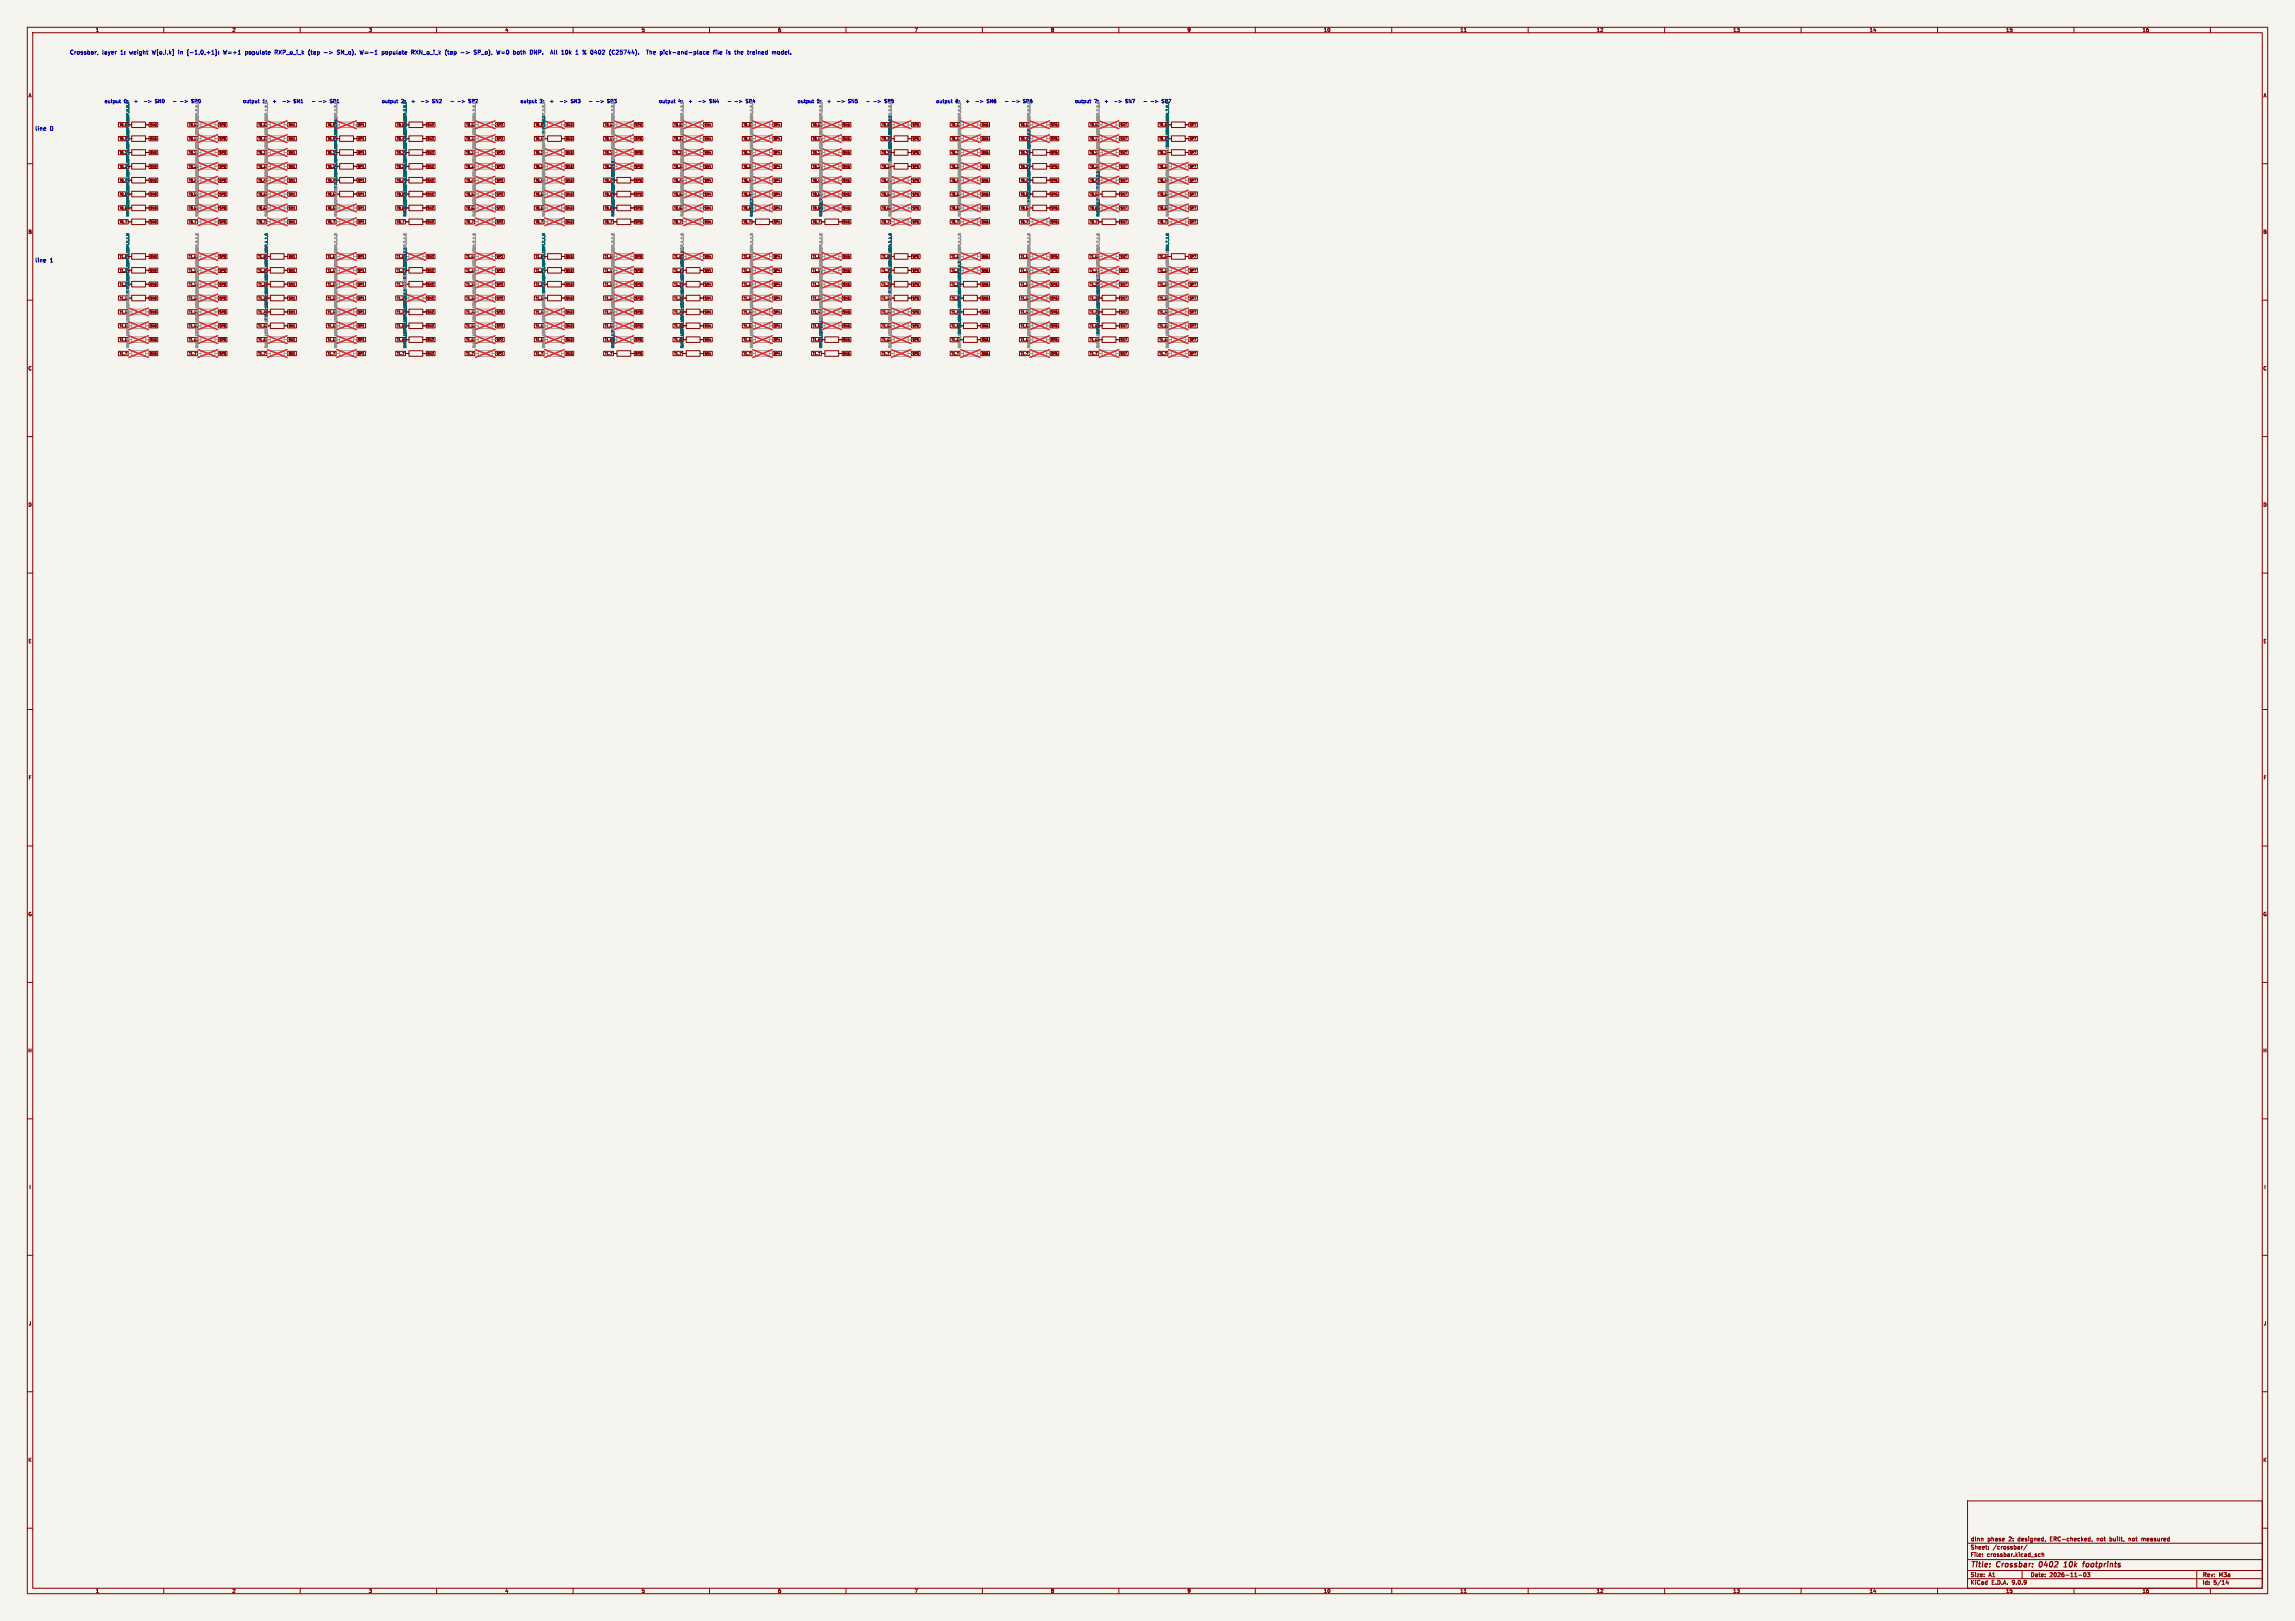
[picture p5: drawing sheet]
<svg xmlns="http://www.w3.org/2000/svg" width="841mm" height="594mm" viewBox="0 0 841 594" stroke-linecap="round" stroke-linejoin="round" font-family="sans-serif">
<defs><g id="words">
<g font-size="2.8" fill="#840000">
<text x="722" y="574.9">Title:</text>
<text x="731.7" y="574.9">Crossbar:</text>
<text x="748.1" y="574.9">0402</text>
<text x="758" y="574.9">10k</text>
<text x="765.8" y="574.9">footprints</text>
</g>
<g font-size="2.1" fill="#0000c2">
<text x="25.4" y="20.1">Crossbar,</text>
<text x="37.7" y="20.1">layer</text>
<text x="45" y="20.1">1:</text>
<text x="48.8" y="20.1">weight</text>
<text x="57.7" y="20.1">W[o,i,k]</text>
<text x="67.9" y="20.1">in</text>
<text x="71.7" y="20.1">{-1,0,+1}:</text>
<text x="85.6" y="20.1">W=+1</text>
<text x="94.2" y="20.1">populate</text>
<text x="105.7" y="20.1">RXP_o_i_k</text>
<text x="118.5" y="20.1">(tap</text>
<text x="124.9" y="20.1">-&gt;</text>
<text x="130.3" y="20.1">SN_o),</text>
<text x="139.3" y="20.1">W=-1</text>
<text x="147.9" y="20.1">populate</text>
<text x="159.3" y="20.1">RXN_o_i_k</text>
<text x="172.3" y="20.1">(tap</text>
<text x="178.6" y="20.1">-&gt;</text>
<text x="184.1" y="20.1">SP_o),</text>
<text x="192.9" y="20.1">W=0</text>
<text x="199.7" y="20.1">both</text>
<text x="206.4" y="20.1">DNP.</text>
<text x="215.1" y="20.1">All</text>
<text x="219.7" y="20.1">10k</text>
<text x="225.5" y="20.1">1</text>
<text x="228.7" y="20.1">%</text>
<text x="232.2" y="20.1">0402</text>
<text x="239.6" y="20.1">(C25744).</text>
<text x="254.5" y="20.1">The</text>
<text x="260" y="20.1">pick-and-place</text>
<text x="280.2" y="20.1">file</text>
<text x="285.6" y="20.1">is</text>
<text x="289.2" y="20.1">the</text>
<text x="12.7" y="48">line</text>
<text x="18.6" y="48">0</text>
<text x="12.7" y="96.3">line</text>
<text x="18.6" y="96.3">1</text>
</g>
<g font-size="2.1" fill="#840000">
<text x="722" y="568">Sheet:</text>
<text x="722" y="565.2">dlnn</text>
<text x="728.6" y="565.2">phase</text>
<text x="730.2" y="568">/crossbar/</text>
<text x="736.9" y="565.2">2:</text>
<text x="740.8" y="565.2">designed,</text>
<text x="753.2" y="565.2">ERC-checked,</text>
<text x="770.9" y="565.2">not</text>
<text x="776.2" y="565.2">built,</text>
<text x="783.8" y="565.2">not</text>
<text x="789.1" y="565.2">measured</text>
<text x="722" y="570.7">File:</text>
<text x="728.1" y="570.7">crossbar.kicad_sch</text>
<text x="722" y="580.9">KiCad</text>
<text x="722" y="578.1">Size:</text>
<text x="728.7" y="578.1">A1</text>
<text x="729.7" y="580.9">E.D.A.</text>
<text x="737.3" y="580.9">9.0.9</text>
<text x="744" y="578.1">Date:</text>
<text x="751" y="578.1">2026-11-03</text>
<text x="807" y="578.3">Rev:</text>
<text x="807" y="580.9">Id:</text>
<text x="811.1" y="580.9">5/14</text>
<text x="813.4" y="578.3">M3a</text>
</g>
<g font-size="1.8" fill="#840000">
<text x="35" y="11.9">1</text>
<text x="85" y="11.9">2</text>
<text x="135" y="11.9">3</text>
<text x="185" y="11.9">4</text>
<text x="235" y="11.9">5</text>
<text x="285" y="11.9">6</text>
<text x="335" y="11.9">7</text>
<text x="385" y="11.9">8</text>
<text x="435" y="11.9">9</text>
<text x="485" y="11.9">10</text>
<text x="535" y="11.9">11</text>
<text x="585" y="11.9">12</text>
<text x="635" y="11.9">13</text>
<text x="685" y="11.9">14</text>
<text x="735" y="11.9">15</text>
<text x="785" y="11.9">16</text>
<text x="10.3" y="35.9">A</text>
<text x="829.3" y="35.9">A</text>
<text x="10.3" y="85.9">B</text>
<text x="829.2" y="85.9">B</text>
<text x="10.3" y="135.9">C</text>
<text x="829.2" y="135.9">C</text>
<text x="10.3" y="185.9">D</text>
<text x="829.2" y="185.9">D</text>
<text x="10.3" y="235.9">E</text>
<text x="829.3" y="235.9">E</text>
<text x="10.3" y="285.9">F</text>
<text x="829.3" y="285.9">F</text>
<text x="10.3" y="335.9">G</text>
<text x="829.2" y="335.9">G</text>
<text x="10.2" y="385.9">H</text>
<text x="829.2" y="385.9">H</text>
<text x="10.6" y="435.9">I</text>
<text x="829.6" y="435.9">I</text>
<text x="10.4" y="485.9">J</text>
<text x="829.4" y="485.9">J</text>
<text x="10.3" y="535.9">K</text>
<text x="829.2" y="535.9">K</text>
<text x="35" y="583.9">1</text>
<text x="85" y="583.9">2</text>
<text x="135" y="583.9">3</text>
<text x="185" y="583.9">4</text>
<text x="235" y="583.9">5</text>
<text x="285" y="583.9">6</text>
<text x="335" y="583.9">7</text>
<text x="385" y="583.9">8</text>
<text x="435" y="583.9">9</text>
<text x="485" y="583.9">10</text>
<text x="535" y="583.9">11</text>
<text x="585" y="583.9">12</text>
<text x="635" y="583.9">13</text>
<text x="685" y="583.9">14</text>
<text x="735" y="583.9">15</text>
<text x="785" y="583.9">16</text>
</g>
<g font-size="1.8" fill="#0000c2">
<text x="38.1" y="37.8">output</text>
<text x="54.9" y="37.8">-&gt;</text>
<text x="59.5" y="37.8">SN0</text>
<text x="67.7" y="37.8">-</text>
<text x="88.9" y="37.8">output</text>
<text x="105.7" y="37.8">-&gt;</text>
<text x="110.3" y="37.8">SN1</text>
<text x="118.5" y="37.8">-</text>
<text x="139.7" y="37.8">output</text>
<text x="156.5" y="37.8">-&gt;</text>
<text x="161.1" y="37.8">SN2</text>
<text x="169.3" y="37.8">-</text>
<text x="190.5" y="37.8">output</text>
<text x="207.3" y="37.8">-&gt;</text>
<text x="211.9" y="37.8">SN3</text>
<text x="220.1" y="37.8">-</text>
<text x="241.3" y="37.8">output</text>
<text x="258.1" y="37.8">-&gt;</text>
<text x="262.7" y="37.8">SN4</text>
<text x="270.9" y="37.8">-</text>
<text x="292.1" y="37.8">output</text>
<text x="308.9" y="37.8">-&gt;</text>
<text x="313.5" y="37.8">SN5</text>
<text x="321.7" y="37.8">-</text>
<text x="342.9" y="37.8">output</text>
<text x="359.7" y="37.8">-&gt;</text>
<text x="364.3" y="37.8">SN6</text>
<text x="372.5" y="37.8">-</text>
<text x="393.7" y="37.8">output</text>
<text x="410.5" y="37.8">-&gt;</text>
<text x="415.1" y="37.8">SN7</text>
<text x="423.3" y="37.8">-</text>
</g>
<g font-size="1.8" fill="#006464">
<text x="45.6" y="37.8">0:</text>
<text x="147.2" y="37.8">2:</text>
<text x="426.4" y="37.8">-&gt;</text>
</g>
<g font-size="1.8" fill="#939391">
<text x="70.8" y="37.8">-&gt;</text>
<text x="96.4" y="37.8">1:</text>
<text x="121.6" y="37.8">-&gt;</text>
<text x="172.4" y="37.8">-&gt;</text>
<text x="198" y="37.8">3:</text>
<text x="223.2" y="37.8">-&gt;</text>
<text x="248.8" y="37.8">4:</text>
<text x="274" y="37.8">-&gt;</text>
<text x="299.6" y="37.8">5:</text>
<text x="324.8" y="37.8">-&gt;</text>
<text x="350.4" y="37.8">6:</text>
<text x="375.6" y="37.8">-&gt;</text>
<text x="401.2" y="37.8">7:</text>
</g>
<g font-size="1.1" fill="#006464">
<text x="43.6" y="46.4">T0_0</text>
<text x="47.4" y="43.9" transform="rotate(-90 47.4 43.9)">RXP_0_0_0</text>
<text x="119.8" y="46.4">T0_0</text>
<text x="145.2" y="46.4">T0_0</text>
<text x="149" y="43.9" transform="rotate(-90 149 43.9)">RXP_2_0_0</text>
<text x="196.1" y="46.4">T0_0</text>
<text x="199.8" y="43.9" transform="rotate(-90 199.8 43.9)">RXP_3_0_0</text>
<text x="323" y="46.4">T0_0</text>
<text x="326.8" y="43.9" transform="rotate(-90 326.8 43.9)">RXN_5_0_0</text>
<text x="428.4" y="43.9" transform="rotate(-90 428.4 43.9)">RXN_7_0_0</text>
<text x="47.4" y="49" transform="rotate(-90 47.4 49)">RXP_0_0_1</text>
<text x="149" y="49" transform="rotate(-90 149 49)">RXP_2_0_1</text>
<text x="326.8" y="49" transform="rotate(-90 326.8 49)">RXN_5_0_1</text>
<text x="428.4" y="49" transform="rotate(-90 428.4 49)">RXN_7_0_1</text>
<text x="43.6" y="56.6">T0_2</text>
<text x="47.4" y="59.1" transform="rotate(-90 47.4 59.1)">RXP_0_0_3</text>
<text x="47.4" y="54.1" transform="rotate(-90 47.4 54.1)">RXP_0_0_2</text>
<text x="119.8" y="56.6">T0_2</text>
<text x="123.6" y="59.1" transform="rotate(-90 123.6 59.1)">RXN_1_0_3</text>
<text x="123.6" y="54.1" transform="rotate(-90 123.6 54.1)">RXN_1_0_2</text>
<text x="145.2" y="56.6">T0_2</text>
<text x="149" y="59.1" transform="rotate(-90 149 59.1)">RXP_2_0_3</text>
<text x="149" y="54.1" transform="rotate(-90 149 54.1)">RXP_2_0_2</text>
<text x="323" y="56.6">T0_2</text>
<text x="326.8" y="59.1" transform="rotate(-90 326.8 59.1)">RXN_5_0_3</text>
<text x="326.8" y="54.1" transform="rotate(-90 326.8 54.1)">RXN_5_0_2</text>
<text x="373.9" y="56.6">T0_2</text>
<text x="377.6" y="59.1" transform="rotate(-90 377.6 59.1)">RXN_6_0_3</text>
<text x="377.6" y="54.1" transform="rotate(-90 377.6 54.1)">RXN_6_0_2</text>
<text x="428.4" y="54.1" transform="rotate(-90 428.4 54.1)">RXN_7_0_2</text>
<text x="43.6" y="61.6">T0_3</text>
<text x="47.4" y="64.2" transform="rotate(-90 47.4 64.2)">RXP_0_0_4</text>
<text x="119.8" y="61.6">T0_3</text>
<text x="123.6" y="64.2" transform="rotate(-90 123.6 64.2)">RXN_1_0_4</text>
<text x="145.2" y="61.6">T0_3</text>
<text x="149" y="64.2" transform="rotate(-90 149 64.2)">RXP_2_0_4</text>
<text x="225.2" y="64.2" transform="rotate(-90 225.2 64.2)">RXN_3_0_4</text>
<text x="373.9" y="61.6">T0_3</text>
<text x="377.6" y="64.2" transform="rotate(-90 377.6 64.2)">RXN_6_0_4</text>
<text x="403" y="64.2" transform="rotate(-90 403 64.2)">RXP_7_0_4</text>
<text x="43.6" y="66.7">T0_4</text>
<text x="43.6" y="71.8">T0_5</text>
<text x="47.4" y="69.3" transform="rotate(-90 47.4 69.3)">RXP_0_0_5</text>
<text x="119.8" y="66.7">T0_4</text>
<text x="145.2" y="66.7">T0_4</text>
<text x="145.2" y="71.8">T0_5</text>
<text x="149" y="69.3" transform="rotate(-90 149 69.3)">RXP_2_0_5</text>
<text x="225.2" y="69.3" transform="rotate(-90 225.2 69.3)">RXN_3_0_5</text>
<text x="373.9" y="71.8">T0_5</text>
<text x="373.9" y="66.7">T0_4</text>
<text x="377.6" y="69.3" transform="rotate(-90 377.6 69.3)">RXN_6_0_5</text>
<text x="399.3" y="66.7">T0_4</text>
<text x="43.6" y="76.9">T0_6</text>
<text x="47.4" y="74.4" transform="rotate(-90 47.4 74.4)">RXP_0_0_6</text>
<text x="145.2" y="76.9">T0_6</text>
<text x="149" y="74.4" transform="rotate(-90 149 74.4)">RXP_2_0_6</text>
<text x="225.2" y="74.4" transform="rotate(-90 225.2 74.4)">RXN_3_0_6</text>
<text x="276" y="74.4" transform="rotate(-90 276 74.4)">RXN_4_0_6</text>
<text x="297.6" y="76.9">T0_6</text>
<text x="301.4" y="74.4" transform="rotate(-90 301.4 74.4)">RXP_5_0_6</text>
<text x="399.3" y="76.9">T0_6</text>
<text x="403" y="74.4" transform="rotate(-90 403 74.4)">RXP_7_0_6</text>
<text x="47.4" y="79.5" transform="rotate(-90 47.4 79.5)">RXP_0_0_7</text>
<text x="149" y="79.5" transform="rotate(-90 149 79.5)">RXP_2_0_7</text>
<text x="225.2" y="79.5" transform="rotate(-90 225.2 79.5)">RXN_3_0_7</text>
<text x="276" y="79.5" transform="rotate(-90 276 79.5)">RXN_4_0_7</text>
<text x="301.4" y="79.5" transform="rotate(-90 301.4 79.5)">RXP_5_0_7</text>
<text x="403" y="79.5" transform="rotate(-90 403 79.5)">RXP_7_0_7</text>
<text x="43.6" y="94.7">T1_0</text>
<text x="47.4" y="92.2" transform="rotate(-90 47.4 92.2)">RXP_0_1_0</text>
<text x="94.4" y="94.7">T1_0</text>
<text x="98.2" y="92.2" transform="rotate(-90 98.2 92.2)">RXP_1_1_0</text>
<text x="145.2" y="94.7">T1_0</text>
<text x="149" y="92.2" transform="rotate(-90 149 92.2)">RXP_2_1_0</text>
<text x="196.1" y="94.7">T1_0</text>
<text x="199.8" y="92.2" transform="rotate(-90 199.8 92.2)">RXP_3_1_0</text>
<text x="246.8" y="94.7">T1_0</text>
<text x="323" y="94.7">T1_0</text>
<text x="326.8" y="92.2" transform="rotate(-90 326.8 92.2)">RXN_5_1_0</text>
<text x="428.4" y="92.2" transform="rotate(-90 428.4 92.2)">RXN_7_1_0</text>
<text x="47.4" y="97.2" transform="rotate(-90 47.4 97.2)">RXP_0_1_1</text>
<text x="98.2" y="97.2" transform="rotate(-90 98.2 97.2)">RXP_1_1_1</text>
<text x="149" y="97.2" transform="rotate(-90 149 97.2)">RXP_2_1_1</text>
<text x="199.8" y="97.2" transform="rotate(-90 199.8 97.2)">RXP_3_1_1</text>
<text x="326.8" y="97.2" transform="rotate(-90 326.8 97.2)">RXN_5_1_1</text>
<text x="352.2" y="97.2" transform="rotate(-90 352.2 97.2)">RXP_6_1_1</text>
<text x="43.6" y="104.8">T1_2</text>
<text x="47.4" y="102.3" transform="rotate(-90 47.4 102.3)">RXP_0_1_2</text>
<text x="94.4" y="104.8">T1_2</text>
<text x="98.2" y="107.4" transform="rotate(-90 98.2 107.4)">RXP_1_1_3</text>
<text x="98.2" y="102.3" transform="rotate(-90 98.2 102.3)">RXP_1_1_2</text>
<text x="149" y="107.4" transform="rotate(-90 149 107.4)">RXP_2_1_3</text>
<text x="196.1" y="104.8">T1_2</text>
<text x="199.8" y="107.4" transform="rotate(-90 199.8 107.4)">RXP_3_1_3</text>
<text x="199.8" y="102.3" transform="rotate(-90 199.8 102.3)">RXP_3_1_2</text>
<text x="246.8" y="104.8">T1_2</text>
<text x="250.6" y="107.4" transform="rotate(-90 250.6 107.4)">RXP_4_1_3</text>
<text x="250.6" y="102.3" transform="rotate(-90 250.6 102.3)">RXP_4_1_2</text>
<text x="323" y="104.8">T1_2</text>
<text x="326.8" y="102.3" transform="rotate(-90 326.8 102.3)">RXN_5_1_2</text>
<text x="348.5" y="104.8">T1_2</text>
<text x="352.2" y="107.4" transform="rotate(-90 352.2 107.4)">RXP_6_1_3</text>
<text x="352.2" y="102.3" transform="rotate(-90 352.2 102.3)">RXP_6_1_2</text>
<text x="399.3" y="104.8">T1_2</text>
<text x="403" y="107.4" transform="rotate(-90 403 107.4)">RXP_7_1_3</text>
<text x="94.4" y="109.9">T1_3</text>
<text x="98.2" y="112.5" transform="rotate(-90 98.2 112.5)">RXP_1_1_4</text>
<text x="145.2" y="109.9">T1_3</text>
<text x="149" y="112.5" transform="rotate(-90 149 112.5)">RXP_2_1_4</text>
<text x="246.8" y="109.9">T1_3</text>
<text x="250.6" y="112.5" transform="rotate(-90 250.6 112.5)">RXP_4_1_4</text>
<text x="348.5" y="109.9">T1_3</text>
<text x="352.2" y="112.5" transform="rotate(-90 352.2 112.5)">RXP_6_1_4</text>
<text x="399.3" y="109.9">T1_3</text>
<text x="403" y="112.5" transform="rotate(-90 403 112.5)">RXP_7_1_4</text>
<text x="94.4" y="115">T1_4</text>
<text x="145.2" y="115">T1_4</text>
<text x="149" y="117.6" transform="rotate(-90 149 117.6)">RXP_2_1_5</text>
<text x="246.8" y="115">T1_4</text>
<text x="250.6" y="117.6" transform="rotate(-90 250.6 117.6)">RXP_4_1_5</text>
<text x="348.5" y="115">T1_4</text>
<text x="352.2" y="117.6" transform="rotate(-90 352.2 117.6)">RXP_6_1_5</text>
<text x="399.3" y="115">T1_4</text>
<text x="403" y="117.6" transform="rotate(-90 403 117.6)">RXP_7_1_5</text>
<text x="145.2" y="120.1">T1_5</text>
<text x="145.2" y="125.1">T1_6</text>
<text x="149" y="122.6" transform="rotate(-90 149 122.6)">RXP_2_1_6</text>
<text x="225.2" y="122.6" transform="rotate(-90 225.2 122.6)">RXN_3_1_6</text>
<text x="246.8" y="125.1">T1_6</text>
<text x="246.8" y="120.1">T1_5</text>
<text x="250.6" y="122.6" transform="rotate(-90 250.6 122.6)">RXP_4_1_6</text>
<text x="297.6" y="125.1">T1_6</text>
<text x="297.6" y="120.1">T1_5</text>
<text x="301.4" y="122.6" transform="rotate(-90 301.4 122.6)">RXP_5_1_6</text>
<text x="348.5" y="120.1">T1_5</text>
<text x="352.2" y="122.6" transform="rotate(-90 352.2 122.6)">RXP_6_1_6</text>
<text x="399.3" y="120.1">T1_5</text>
<text x="403" y="122.6" transform="rotate(-90 403 122.6)">RXP_7_1_6</text>
<text x="149" y="127.7" transform="rotate(-90 149 127.7)">RXP_2_1_7</text>
<text x="225.2" y="127.7" transform="rotate(-90 225.2 127.7)">RXN_3_1_7</text>
<text x="250.6" y="127.7" transform="rotate(-90 250.6 127.7)">RXP_4_1_7</text>
<text x="301.4" y="127.7" transform="rotate(-90 301.4 127.7)">RXP_5_1_7</text>
</g>
<g font-size="1.1" fill="#840000">
<text x="54.9" y="46.4">SN0</text>
<text x="80.3" y="46.4">SP0</text>
<text x="105.7" y="46.4">SN1</text>
<text x="131.1" y="46.4">SP1</text>
<text x="156.5" y="46.4">SN2</text>
<text x="181.9" y="46.4">SP2</text>
<text x="207.3" y="46.4">SN3</text>
<text x="221.5" y="46.4">T0_0</text>
<text x="232.7" y="46.4">SP3</text>
<text x="258.1" y="46.4">SN4</text>
<text x="272.2" y="46.4">T0_0</text>
<text x="283.5" y="46.4">SP4</text>
<text x="308.9" y="46.4">SN5</text>
<text x="334.3" y="46.4">SP5</text>
<text x="359.7" y="46.4">SN6</text>
<text x="385.1" y="46.4">SP6</text>
<text x="410.5" y="46.4">SN7</text>
<text x="424.7" y="46.4">T0_0</text>
<text x="435.9" y="46.4">SP7</text>
<text x="43.6" y="51.5">T0_1</text>
<text x="54.9" y="51.5">SN0</text>
<text x="69.1" y="51.5">T0_1</text>
<text x="80.3" y="51.5">SP0</text>
<text x="94.4" y="51.5">T0_1</text>
<text x="105.7" y="51.5">SN1</text>
<text x="119.8" y="51.5">T0_1</text>
<text x="131.1" y="51.5">SP1</text>
<text x="145.2" y="51.5">T0_1</text>
<text x="156.5" y="51.5">SN2</text>
<text x="170.6" y="51.5">T0_1</text>
<text x="181.9" y="51.5">SP2</text>
<text x="196.1" y="51.5">T0_1</text>
<text x="207.3" y="51.5">SN3</text>
<text x="221.5" y="51.5">T0_1</text>
<text x="232.7" y="51.5">SP3</text>
<text x="246.8" y="51.5">T0_1</text>
<text x="258.1" y="51.5">SN4</text>
<text x="272.2" y="51.5">T0_1</text>
<text x="283.5" y="51.5">SP4</text>
<text x="297.6" y="51.5">T0_1</text>
<text x="308.9" y="51.5">SN5</text>
<text x="323" y="51.5">T0_1</text>
<text x="334.3" y="51.5">SP5</text>
<text x="348.5" y="51.5">T0_1</text>
<text x="359.7" y="51.5">SN6</text>
<text x="373.9" y="51.5">T0_1</text>
<text x="385.1" y="51.5">SP6</text>
<text x="399.3" y="51.5">T0_1</text>
<text x="410.5" y="51.5">SN7</text>
<text x="424.7" y="51.5">T0_1</text>
<text x="435.9" y="51.5">SP7</text>
<text x="54.9" y="56.6">SN0</text>
<text x="80.3" y="56.6">SP0</text>
<text x="105.7" y="56.6">SN1</text>
<text x="131.1" y="56.6">SP1</text>
<text x="156.5" y="56.6">SN2</text>
<text x="181.9" y="56.6">SP2</text>
<text x="207.3" y="56.6">SN3</text>
<text x="221.5" y="56.6">T0_2</text>
<text x="232.7" y="56.6">SP3</text>
<text x="258.1" y="56.6">SN4</text>
<text x="272.2" y="56.6">T0_2</text>
<text x="283.5" y="56.6">SP4</text>
<text x="308.9" y="56.6">SN5</text>
<text x="334.3" y="56.6">SP5</text>
<text x="359.7" y="56.6">SN6</text>
<text x="385.1" y="56.6">SP6</text>
<text x="410.5" y="56.6">SN7</text>
<text x="424.7" y="56.6">T0_2</text>
<text x="435.9" y="56.6">SP7</text>
<text x="54.9" y="61.6">SN0</text>
<text x="80.3" y="61.6">SP0</text>
<text x="105.7" y="61.6">SN1</text>
<text x="131.1" y="61.6">SP1</text>
<text x="156.5" y="61.6">SN2</text>
<text x="181.9" y="61.6">SP2</text>
<text x="207.3" y="61.6">SN3</text>
<text x="221.5" y="61.6">T0_3</text>
<text x="232.7" y="61.6">SP3</text>
<text x="258.1" y="61.6">SN4</text>
<text x="272.2" y="61.6">T0_3</text>
<text x="283.5" y="61.6">SP4</text>
<text x="308.9" y="61.6">SN5</text>
<text x="334.3" y="61.6">SP5</text>
<text x="359.7" y="61.6">SN6</text>
<text x="385.1" y="61.6">SP6</text>
<text x="410.5" y="61.6">SN7</text>
<text x="424.7" y="61.6">T0_3</text>
<text x="435.9" y="61.6">SP7</text>
<text x="54.9" y="66.7">SN0</text>
<text x="54.9" y="71.8">SN0</text>
<text x="80.3" y="71.8">SP0</text>
<text x="80.3" y="66.7">SP0</text>
<text x="105.7" y="71.8">SN1</text>
<text x="105.7" y="66.7">SN1</text>
<text x="131.1" y="71.8">SP1</text>
<text x="131.1" y="66.7">SP1</text>
<text x="156.5" y="66.7">SN2</text>
<text x="156.5" y="71.8">SN2</text>
<text x="181.9" y="66.7">SP2</text>
<text x="181.9" y="71.8">SP2</text>
<text x="207.3" y="66.7">SN3</text>
<text x="207.3" y="71.8">SN3</text>
<text x="221.5" y="66.7">T0_4</text>
<text x="221.5" y="71.8">T0_5</text>
<text x="232.7" y="66.7">SP3</text>
<text x="232.7" y="71.8">SP3</text>
<text x="258.1" y="71.8">SN4</text>
<text x="258.1" y="66.7">SN4</text>
<text x="272.2" y="66.7">T0_4</text>
<text x="272.2" y="71.8">T0_5</text>
<text x="283.5" y="66.7">SP4</text>
<text x="283.5" y="71.8">SP4</text>
<text x="308.9" y="66.7">SN5</text>
<text x="308.9" y="71.8">SN5</text>
<text x="334.3" y="66.7">SP5</text>
<text x="334.3" y="71.8">SP5</text>
<text x="359.7" y="66.7">SN6</text>
<text x="359.7" y="71.8">SN6</text>
<text x="385.1" y="71.8">SP6</text>
<text x="385.1" y="66.7">SP6</text>
<text x="410.5" y="66.7">SN7</text>
<text x="410.5" y="71.8">SN7</text>
<text x="424.7" y="66.7">T0_4</text>
<text x="424.7" y="71.8">T0_5</text>
<text x="435.9" y="66.7">SP7</text>
<text x="435.9" y="71.8">SP7</text>
<text x="54.9" y="76.9">SN0</text>
<text x="80.3" y="76.9">SP0</text>
<text x="105.7" y="76.9">SN1</text>
<text x="131.1" y="76.9">SP1</text>
<text x="156.5" y="76.9">SN2</text>
<text x="181.9" y="76.9">SP2</text>
<text x="207.3" y="76.9">SN3</text>
<text x="221.5" y="76.9">T0_6</text>
<text x="232.7" y="76.9">SP3</text>
<text x="258.1" y="76.9">SN4</text>
<text x="272.2" y="76.9">T0_6</text>
<text x="283.5" y="76.9">SP4</text>
<text x="308.9" y="76.9">SN5</text>
<text x="334.3" y="76.9">SP5</text>
<text x="359.7" y="76.9">SN6</text>
<text x="385.1" y="76.9">SP6</text>
<text x="410.5" y="76.9">SN7</text>
<text x="424.7" y="76.9">T0_6</text>
<text x="435.9" y="76.9">SP7</text>
<text x="43.6" y="82">T0_7</text>
<text x="54.9" y="82">SN0</text>
<text x="69.1" y="82">T0_7</text>
<text x="80.3" y="82">SP0</text>
<text x="94.4" y="82">T0_7</text>
<text x="105.7" y="82">SN1</text>
<text x="119.8" y="82">T0_7</text>
<text x="131.1" y="82">SP1</text>
<text x="145.2" y="82">T0_7</text>
<text x="156.5" y="82">SN2</text>
<text x="170.6" y="82">T0_7</text>
<text x="181.9" y="82">SP2</text>
<text x="196.1" y="82">T0_7</text>
<text x="207.3" y="82">SN3</text>
<text x="221.5" y="82">T0_7</text>
<text x="232.7" y="82">SP3</text>
<text x="246.8" y="82">T0_7</text>
<text x="258.1" y="82">SN4</text>
<text x="272.2" y="82">T0_7</text>
<text x="283.5" y="82">SP4</text>
<text x="297.6" y="82">T0_7</text>
<text x="308.9" y="82">SN5</text>
<text x="323" y="82">T0_7</text>
<text x="334.3" y="82">SP5</text>
<text x="348.5" y="82">T0_7</text>
<text x="359.7" y="82">SN6</text>
<text x="373.9" y="82">T0_7</text>
<text x="385.1" y="82">SP6</text>
<text x="399.3" y="82">T0_7</text>
<text x="410.5" y="82">SN7</text>
<text x="424.7" y="82">T0_7</text>
<text x="435.9" y="82">SP7</text>
<text x="54.9" y="94.7">SN0</text>
<text x="80.3" y="94.7">SP0</text>
<text x="105.7" y="94.7">SN1</text>
<text x="131.1" y="94.7">SP1</text>
<text x="156.5" y="94.7">SN2</text>
<text x="181.9" y="94.7">SP2</text>
<text x="207.3" y="94.7">SN3</text>
<text x="221.5" y="94.7">T1_0</text>
<text x="232.7" y="94.7">SP3</text>
<text x="258.1" y="94.7">SN4</text>
<text x="272.2" y="94.7">T1_0</text>
<text x="283.5" y="94.7">SP4</text>
<text x="308.9" y="94.7">SN5</text>
<text x="334.3" y="94.7">SP5</text>
<text x="359.7" y="94.7">SN6</text>
<text x="385.1" y="94.7">SP6</text>
<text x="410.5" y="94.7">SN7</text>
<text x="424.7" y="94.7">T1_0</text>
<text x="435.9" y="94.7">SP7</text>
<text x="43.6" y="99.7">T1_1</text>
<text x="54.9" y="99.7">SN0</text>
<text x="69.1" y="99.7">T1_1</text>
<text x="80.3" y="99.7">SP0</text>
<text x="94.4" y="99.7">T1_1</text>
<text x="105.7" y="99.7">SN1</text>
<text x="119.8" y="99.7">T1_1</text>
<text x="131.1" y="99.7">SP1</text>
<text x="145.2" y="99.7">T1_1</text>
<text x="156.5" y="99.7">SN2</text>
<text x="170.6" y="99.7">T1_1</text>
<text x="181.9" y="99.7">SP2</text>
<text x="196.1" y="99.7">T1_1</text>
<text x="207.3" y="99.7">SN3</text>
<text x="221.5" y="99.7">T1_1</text>
<text x="232.7" y="99.7">SP3</text>
<text x="246.8" y="99.7">T1_1</text>
<text x="258.1" y="99.7">SN4</text>
<text x="272.2" y="99.7">T1_1</text>
<text x="283.5" y="99.7">SP4</text>
<text x="297.6" y="99.7">T1_1</text>
<text x="308.9" y="99.7">SN5</text>
<text x="323" y="99.7">T1_1</text>
<text x="334.3" y="99.7">SP5</text>
<text x="348.5" y="99.7">T1_1</text>
<text x="359.7" y="99.7">SN6</text>
<text x="373.9" y="99.7">T1_1</text>
<text x="385.1" y="99.7">SP6</text>
<text x="399.3" y="99.7">T1_1</text>
<text x="410.5" y="99.7">SN7</text>
<text x="424.7" y="99.7">T1_1</text>
<text x="435.9" y="99.7">SP7</text>
<text x="54.9" y="104.8">SN0</text>
<text x="80.3" y="104.8">SP0</text>
<text x="105.7" y="104.8">SN1</text>
<text x="131.1" y="104.8">SP1</text>
<text x="156.5" y="104.8">SN2</text>
<text x="181.9" y="104.8">SP2</text>
<text x="207.3" y="104.8">SN3</text>
<text x="221.5" y="104.8">T1_2</text>
<text x="232.7" y="104.8">SP3</text>
<text x="258.1" y="104.8">SN4</text>
<text x="272.2" y="104.8">T1_2</text>
<text x="283.5" y="104.8">SP4</text>
<text x="308.9" y="104.8">SN5</text>
<text x="334.3" y="104.8">SP5</text>
<text x="359.7" y="104.8">SN6</text>
<text x="385.1" y="104.8">SP6</text>
<text x="410.5" y="104.8">SN7</text>
<text x="424.7" y="104.8">T1_2</text>
<text x="435.9" y="104.8">SP7</text>
<text x="54.9" y="109.9">SN0</text>
<text x="80.3" y="109.9">SP0</text>
<text x="105.7" y="109.9">SN1</text>
<text x="131.1" y="109.9">SP1</text>
<text x="156.5" y="109.9">SN2</text>
<text x="181.9" y="109.9">SP2</text>
<text x="207.3" y="109.9">SN3</text>
<text x="221.5" y="109.9">T1_3</text>
<text x="232.7" y="109.9">SP3</text>
<text x="258.1" y="109.9">SN4</text>
<text x="272.2" y="109.9">T1_3</text>
<text x="283.5" y="109.9">SP4</text>
<text x="308.9" y="109.9">SN5</text>
<text x="334.3" y="109.9">SP5</text>
<text x="359.7" y="109.9">SN6</text>
<text x="385.1" y="109.9">SP6</text>
<text x="410.5" y="109.9">SN7</text>
<text x="424.7" y="109.9">T1_3</text>
<text x="435.9" y="109.9">SP7</text>
<text x="54.9" y="115">SN0</text>
<text x="80.3" y="115">SP0</text>
<text x="105.7" y="115">SN1</text>
<text x="131.1" y="115">SP1</text>
<text x="156.5" y="115">SN2</text>
<text x="181.9" y="115">SP2</text>
<text x="207.3" y="115">SN3</text>
<text x="221.5" y="115">T1_4</text>
<text x="232.7" y="115">SP3</text>
<text x="258.1" y="115">SN4</text>
<text x="272.2" y="115">T1_4</text>
<text x="283.5" y="115">SP4</text>
<text x="308.9" y="115">SN5</text>
<text x="334.3" y="115">SP5</text>
<text x="359.7" y="115">SN6</text>
<text x="385.1" y="115">SP6</text>
<text x="410.5" y="115">SN7</text>
<text x="424.7" y="115">T1_4</text>
<text x="435.9" y="115">SP7</text>
<text x="54.9" y="125.1">SN0</text>
<text x="54.9" y="120.1">SN0</text>
<text x="80.3" y="120.1">SP0</text>
<text x="80.3" y="125.1">SP0</text>
<text x="105.7" y="120.1">SN1</text>
<text x="105.7" y="125.1">SN1</text>
<text x="131.1" y="125.1">SP1</text>
<text x="131.1" y="120.1">SP1</text>
<text x="156.5" y="120.1">SN2</text>
<text x="156.5" y="125.1">SN2</text>
<text x="181.9" y="120.1">SP2</text>
<text x="181.9" y="125.1">SP2</text>
<text x="207.3" y="125.1">SN3</text>
<text x="207.3" y="120.1">SN3</text>
<text x="221.5" y="120.1">T1_5</text>
<text x="221.5" y="125.1">T1_6</text>
<text x="232.7" y="120.1">SP3</text>
<text x="232.7" y="125.1">SP3</text>
<text x="258.1" y="125.1">SN4</text>
<text x="258.1" y="120.1">SN4</text>
<text x="272.2" y="125.1">T1_6</text>
<text x="272.2" y="120.1">T1_5</text>
<text x="283.5" y="125.1">SP4</text>
<text x="283.5" y="120.1">SP4</text>
<text x="308.9" y="125.1">SN5</text>
<text x="308.9" y="120.1">SN5</text>
<text x="334.3" y="120.1">SP5</text>
<text x="334.3" y="125.1">SP5</text>
<text x="359.7" y="120.1">SN6</text>
<text x="359.7" y="125.1">SN6</text>
<text x="385.1" y="120.1">SP6</text>
<text x="385.1" y="125.1">SP6</text>
<text x="410.5" y="125.1">SN7</text>
<text x="410.5" y="120.1">SN7</text>
<text x="424.7" y="120.1">T1_5</text>
<text x="424.7" y="125.1">T1_6</text>
<text x="435.9" y="120.1">SP7</text>
<text x="435.9" y="125.1">SP7</text>
<text x="43.6" y="130.2">T1_7</text>
<text x="54.9" y="130.2">SN0</text>
<text x="69.1" y="130.2">T1_7</text>
<text x="80.3" y="130.2">SP0</text>
<text x="94.4" y="130.2">T1_7</text>
<text x="105.7" y="130.2">SN1</text>
<text x="119.8" y="130.2">T1_7</text>
<text x="131.1" y="130.2">SP1</text>
<text x="145.2" y="130.2">T1_7</text>
<text x="156.5" y="130.2">SN2</text>
<text x="170.6" y="130.2">T1_7</text>
<text x="181.9" y="130.2">SP2</text>
<text x="196.1" y="130.2">T1_7</text>
<text x="207.3" y="130.2">SN3</text>
<text x="221.5" y="130.2">T1_7</text>
<text x="232.7" y="130.2">SP3</text>
<text x="246.8" y="130.2">T1_7</text>
<text x="258.1" y="130.2">SN4</text>
<text x="272.2" y="130.2">T1_7</text>
<text x="283.5" y="130.2">SP4</text>
<text x="297.6" y="130.2">T1_7</text>
<text x="308.9" y="130.2">SN5</text>
<text x="323" y="130.2">T1_7</text>
<text x="334.3" y="130.2">SP5</text>
<text x="348.5" y="130.2">T1_7</text>
<text x="359.7" y="130.2">SN6</text>
<text x="373.9" y="130.2">T1_7</text>
<text x="385.1" y="130.2">SP6</text>
<text x="399.3" y="130.2">T1_7</text>
<text x="410.5" y="130.2">SN7</text>
<text x="424.7" y="130.2">T1_7</text>
<text x="435.9" y="130.2">SP7</text>
</g>
<g font-size="1.1" fill="#939391">
<text x="69.1" y="46.4">T0_0</text>
<text x="72.8" y="43.9" transform="rotate(-90 72.8 43.9)">RXN_0_0_0</text>
<text x="94.4" y="46.4">T0_0</text>
<text x="98.2" y="43.9" transform="rotate(-90 98.2 43.9)">RXP_1_0_0</text>
<text x="123.6" y="43.9" transform="rotate(-90 123.6 43.9)">RXN_1_0_0</text>
<text x="170.6" y="46.4">T0_0</text>
<text x="174.4" y="43.9" transform="rotate(-90 174.4 43.9)">RXN_2_0_0</text>
<text x="225.2" y="43.9" transform="rotate(-90 225.2 43.9)">RXN_3_0_0</text>
<text x="246.8" y="46.4">T0_0</text>
<text x="250.6" y="43.9" transform="rotate(-90 250.6 43.9)">RXP_4_0_0</text>
<text x="276" y="43.9" transform="rotate(-90 276 43.9)">RXN_4_0_0</text>
<text x="297.6" y="46.4">T0_0</text>
<text x="301.4" y="43.9" transform="rotate(-90 301.4 43.9)">RXP_5_0_0</text>
<text x="348.5" y="46.4">T0_0</text>
<text x="352.2" y="43.9" transform="rotate(-90 352.2 43.9)">RXP_6_0_0</text>
<text x="373.9" y="46.4">T0_0</text>
<text x="377.6" y="43.9" transform="rotate(-90 377.6 43.9)">RXN_6_0_0</text>
<text x="399.3" y="46.4">T0_0</text>
<text x="403" y="43.9" transform="rotate(-90 403 43.9)">RXP_7_0_0</text>
<text x="72.8" y="49" transform="rotate(-90 72.8 49)">RXN_0_0_1</text>
<text x="98.2" y="49" transform="rotate(-90 98.2 49)">RXP_1_0_1</text>
<text x="123.6" y="49" transform="rotate(-90 123.6 49)">RXN_1_0_1</text>
<text x="174.4" y="49" transform="rotate(-90 174.4 49)">RXN_2_0_1</text>
<text x="199.8" y="49" transform="rotate(-90 199.8 49)">RXP_3_0_1</text>
<text x="225.2" y="49" transform="rotate(-90 225.2 49)">RXN_3_0_1</text>
<text x="250.6" y="49" transform="rotate(-90 250.6 49)">RXP_4_0_1</text>
<text x="276" y="49" transform="rotate(-90 276 49)">RXN_4_0_1</text>
<text x="301.4" y="49" transform="rotate(-90 301.4 49)">RXP_5_0_1</text>
<text x="352.2" y="49" transform="rotate(-90 352.2 49)">RXP_6_0_1</text>
<text x="377.6" y="49" transform="rotate(-90 377.6 49)">RXN_6_0_1</text>
<text x="403" y="49" transform="rotate(-90 403 49)">RXP_7_0_1</text>
<text x="69.1" y="56.6">T0_2</text>
<text x="72.8" y="59.1" transform="rotate(-90 72.8 59.1)">RXN_0_0_3</text>
<text x="72.8" y="54.1" transform="rotate(-90 72.8 54.1)">RXN_0_0_2</text>
<text x="94.4" y="56.6">T0_2</text>
<text x="98.2" y="59.1" transform="rotate(-90 98.2 59.1)">RXP_1_0_3</text>
<text x="98.2" y="54.1" transform="rotate(-90 98.2 54.1)">RXP_1_0_2</text>
<text x="170.6" y="56.6">T0_2</text>
<text x="174.4" y="59.1" transform="rotate(-90 174.4 59.1)">RXN_2_0_3</text>
<text x="174.4" y="54.1" transform="rotate(-90 174.4 54.1)">RXN_2_0_2</text>
<text x="196.1" y="56.6">T0_2</text>
<text x="199.8" y="59.1" transform="rotate(-90 199.8 59.1)">RXP_3_0_3</text>
<text x="199.8" y="54.1" transform="rotate(-90 199.8 54.1)">RXP_3_0_2</text>
<text x="225.2" y="59.1" transform="rotate(-90 225.2 59.1)">RXN_3_0_3</text>
<text x="225.2" y="54.1" transform="rotate(-90 225.2 54.1)">RXN_3_0_2</text>
<text x="246.8" y="56.6">T0_2</text>
<text x="250.6" y="59.1" transform="rotate(-90 250.6 59.1)">RXP_4_0_3</text>
<text x="250.6" y="54.1" transform="rotate(-90 250.6 54.1)">RXP_4_0_2</text>
<text x="276" y="59.1" transform="rotate(-90 276 59.1)">RXN_4_0_3</text>
<text x="276" y="54.1" transform="rotate(-90 276 54.1)">RXN_4_0_2</text>
<text x="297.6" y="56.6">T0_2</text>
<text x="301.4" y="59.1" transform="rotate(-90 301.4 59.1)">RXP_5_0_3</text>
<text x="301.4" y="54.1" transform="rotate(-90 301.4 54.1)">RXP_5_0_2</text>
<text x="348.5" y="56.6">T0_2</text>
<text x="352.2" y="59.1" transform="rotate(-90 352.2 59.1)">RXP_6_0_3</text>
<text x="352.2" y="54.1" transform="rotate(-90 352.2 54.1)">RXP_6_0_2</text>
<text x="399.3" y="56.6">T0_2</text>
<text x="403" y="59.1" transform="rotate(-90 403 59.1)">RXP_7_0_3</text>
<text x="403" y="54.1" transform="rotate(-90 403 54.1)">RXP_7_0_2</text>
<text x="428.4" y="59.1" transform="rotate(-90 428.4 59.1)">RXN_7_0_3</text>
<text x="69.1" y="61.6">T0_3</text>
<text x="72.8" y="64.2" transform="rotate(-90 72.8 64.2)">RXN_0_0_4</text>
<text x="94.4" y="61.6">T0_3</text>
<text x="98.2" y="64.2" transform="rotate(-90 98.2 64.2)">RXP_1_0_4</text>
<text x="170.6" y="61.6">T0_3</text>
<text x="174.4" y="64.2" transform="rotate(-90 174.4 64.2)">RXN_2_0_4</text>
<text x="196.1" y="61.6">T0_3</text>
<text x="199.8" y="64.2" transform="rotate(-90 199.8 64.2)">RXP_3_0_4</text>
<text x="246.8" y="61.6">T0_3</text>
<text x="250.6" y="64.2" transform="rotate(-90 250.6 64.2)">RXP_4_0_4</text>
<text x="276" y="64.2" transform="rotate(-90 276 64.2)">RXN_4_0_4</text>
<text x="297.6" y="61.6">T0_3</text>
<text x="301.4" y="64.2" transform="rotate(-90 301.4 64.2)">RXP_5_0_4</text>
<text x="323" y="61.6">T0_3</text>
<text x="326.8" y="64.2" transform="rotate(-90 326.8 64.2)">RXN_5_0_4</text>
<text x="348.5" y="61.6">T0_3</text>
<text x="352.2" y="64.2" transform="rotate(-90 352.2 64.2)">RXP_6_0_4</text>
<text x="399.3" y="61.6">T0_3</text>
<text x="428.4" y="64.2" transform="rotate(-90 428.4 64.2)">RXN_7_0_4</text>
<text x="69.1" y="71.8">T0_5</text>
<text x="69.1" y="66.7">T0_4</text>
<text x="72.8" y="69.3" transform="rotate(-90 72.8 69.3)">RXN_0_0_5</text>
<text x="94.4" y="66.7">T0_4</text>
<text x="94.4" y="71.8">T0_5</text>
<text x="98.2" y="69.3" transform="rotate(-90 98.2 69.3)">RXP_1_0_5</text>
<text x="119.8" y="71.8">T0_5</text>
<text x="123.6" y="69.3" transform="rotate(-90 123.6 69.3)">RXN_1_0_5</text>
<text x="170.6" y="66.7">T0_4</text>
<text x="170.6" y="71.8">T0_5</text>
<text x="174.4" y="69.3" transform="rotate(-90 174.4 69.3)">RXN_2_0_5</text>
<text x="196.1" y="66.7">T0_4</text>
<text x="196.1" y="71.8">T0_5</text>
<text x="199.8" y="69.3" transform="rotate(-90 199.8 69.3)">RXP_3_0_5</text>
<text x="246.8" y="66.7">T0_4</text>
<text x="246.8" y="71.8">T0_5</text>
<text x="250.6" y="69.3" transform="rotate(-90 250.6 69.3)">RXP_4_0_5</text>
<text x="276" y="69.3" transform="rotate(-90 276 69.3)">RXN_4_0_5</text>
<text x="297.6" y="66.7">T0_4</text>
<text x="297.6" y="71.8">T0_5</text>
<text x="301.4" y="69.3" transform="rotate(-90 301.4 69.3)">RXP_5_0_5</text>
<text x="323" y="71.8">T0_5</text>
<text x="323" y="66.7">T0_4</text>
<text x="326.8" y="69.3" transform="rotate(-90 326.8 69.3)">RXN_5_0_5</text>
<text x="348.5" y="66.7">T0_4</text>
<text x="348.5" y="71.8">T0_5</text>
<text x="352.2" y="69.3" transform="rotate(-90 352.2 69.3)">RXP_6_0_5</text>
<text x="399.3" y="71.8">T0_5</text>
<text x="403" y="69.3" transform="rotate(-90 403 69.3)">RXP_7_0_5</text>
<text x="428.4" y="69.3" transform="rotate(-90 428.4 69.3)">RXN_7_0_5</text>
<text x="69.1" y="76.9">T0_6</text>
<text x="72.8" y="74.4" transform="rotate(-90 72.8 74.4)">RXN_0_0_6</text>
<text x="94.4" y="76.9">T0_6</text>
<text x="98.2" y="74.4" transform="rotate(-90 98.2 74.4)">RXP_1_0_6</text>
<text x="119.8" y="76.9">T0_6</text>
<text x="123.6" y="74.4" transform="rotate(-90 123.6 74.4)">RXN_1_0_6</text>
<text x="170.6" y="76.9">T0_6</text>
<text x="174.4" y="74.4" transform="rotate(-90 174.4 74.4)">RXN_2_0_6</text>
<text x="196.1" y="76.9">T0_6</text>
<text x="199.8" y="74.4" transform="rotate(-90 199.8 74.4)">RXP_3_0_6</text>
<text x="246.8" y="76.9">T0_6</text>
<text x="250.6" y="74.4" transform="rotate(-90 250.6 74.4)">RXP_4_0_6</text>
<text x="323" y="76.9">T0_6</text>
<text x="326.8" y="74.4" transform="rotate(-90 326.8 74.4)">RXN_5_0_6</text>
<text x="348.5" y="76.9">T0_6</text>
<text x="352.2" y="74.4" transform="rotate(-90 352.2 74.4)">RXP_6_0_6</text>
<text x="373.9" y="76.9">T0_6</text>
<text x="377.6" y="74.4" transform="rotate(-90 377.6 74.4)">RXN_6_0_6</text>
<text x="428.4" y="74.4" transform="rotate(-90 428.4 74.4)">RXN_7_0_6</text>
<text x="72.8" y="79.5" transform="rotate(-90 72.8 79.5)">RXN_0_0_7</text>
<text x="98.2" y="79.5" transform="rotate(-90 98.2 79.5)">RXP_1_0_7</text>
<text x="123.6" y="79.5" transform="rotate(-90 123.6 79.5)">RXN_1_0_7</text>
<text x="174.4" y="79.5" transform="rotate(-90 174.4 79.5)">RXN_2_0_7</text>
<text x="199.8" y="79.5" transform="rotate(-90 199.8 79.5)">RXP_3_0_7</text>
<text x="250.6" y="79.5" transform="rotate(-90 250.6 79.5)">RXP_4_0_7</text>
<text x="326.8" y="79.5" transform="rotate(-90 326.8 79.5)">RXN_5_0_7</text>
<text x="352.2" y="79.5" transform="rotate(-90 352.2 79.5)">RXP_6_0_7</text>
<text x="377.6" y="79.5" transform="rotate(-90 377.6 79.5)">RXN_6_0_7</text>
<text x="428.4" y="79.5" transform="rotate(-90 428.4 79.5)">RXN_7_0_7</text>
<text x="69.1" y="94.7">T1_0</text>
<text x="72.8" y="92.2" transform="rotate(-90 72.8 92.2)">RXN_0_1_0</text>
<text x="119.8" y="94.7">T1_0</text>
<text x="123.6" y="92.2" transform="rotate(-90 123.6 92.2)">RXN_1_1_0</text>
<text x="170.6" y="94.7">T1_0</text>
<text x="174.4" y="92.2" transform="rotate(-90 174.4 92.2)">RXN_2_1_0</text>
<text x="225.2" y="92.2" transform="rotate(-90 225.2 92.2)">RXN_3_1_0</text>
<text x="250.6" y="92.2" transform="rotate(-90 250.6 92.2)">RXP_4_1_0</text>
<text x="276" y="92.2" transform="rotate(-90 276 92.2)">RXN_4_1_0</text>
<text x="297.6" y="94.7">T1_0</text>
<text x="301.4" y="92.2" transform="rotate(-90 301.4 92.2)">RXP_5_1_0</text>
<text x="348.5" y="94.7">T1_0</text>
<text x="352.2" y="92.2" transform="rotate(-90 352.2 92.2)">RXP_6_1_0</text>
<text x="373.9" y="94.7">T1_0</text>
<text x="377.6" y="92.2" transform="rotate(-90 377.6 92.2)">RXN_6_1_0</text>
<text x="399.3" y="94.7">T1_0</text>
<text x="403" y="92.2" transform="rotate(-90 403 92.2)">RXP_7_1_0</text>
<text x="72.8" y="97.2" transform="rotate(-90 72.8 97.2)">RXN_0_1_1</text>
<text x="123.6" y="97.2" transform="rotate(-90 123.6 97.2)">RXN_1_1_1</text>
<text x="174.4" y="97.2" transform="rotate(-90 174.4 97.2)">RXN_2_1_1</text>
<text x="225.2" y="97.2" transform="rotate(-90 225.2 97.2)">RXN_3_1_1</text>
<text x="250.6" y="97.2" transform="rotate(-90 250.6 97.2)">RXP_4_1_1</text>
<text x="276" y="97.2" transform="rotate(-90 276 97.2)">RXN_4_1_1</text>
<text x="301.4" y="97.2" transform="rotate(-90 301.4 97.2)">RXP_5_1_1</text>
<text x="377.6" y="97.2" transform="rotate(-90 377.6 97.2)">RXN_6_1_1</text>
<text x="403" y="97.2" transform="rotate(-90 403 97.2)">RXP_7_1_1</text>
<text x="428.4" y="97.2" transform="rotate(-90 428.4 97.2)">RXN_7_1_1</text>
<text x="47.4" y="107.4" transform="rotate(-90 47.4 107.4)">RXP_0_1_3</text>
<text x="69.1" y="104.8">T1_2</text>
<text x="72.8" y="107.4" transform="rotate(-90 72.8 107.4)">RXN_0_1_3</text>
<text x="72.8" y="102.3" transform="rotate(-90 72.8 102.3)">RXN_0_1_2</text>
<text x="119.8" y="104.8">T1_2</text>
<text x="123.6" y="107.4" transform="rotate(-90 123.6 107.4)">RXN_1_1_3</text>
<text x="123.6" y="102.3" transform="rotate(-90 123.6 102.3)">RXN_1_1_2</text>
<text x="145.2" y="104.8">T1_2</text>
<text x="149" y="102.3" transform="rotate(-90 149 102.3)">RXP_2_1_2</text>
<text x="170.6" y="104.8">T1_2</text>
<text x="174.4" y="107.4" transform="rotate(-90 174.4 107.4)">RXN_2_1_3</text>
<text x="174.4" y="102.3" transform="rotate(-90 174.4 102.3)">RXN_2_1_2</text>
<text x="225.2" y="107.4" transform="rotate(-90 225.2 107.4)">RXN_3_1_3</text>
<text x="225.2" y="102.3" transform="rotate(-90 225.2 102.3)">RXN_3_1_2</text>
<text x="276" y="107.4" transform="rotate(-90 276 107.4)">RXN_4_1_3</text>
<text x="276" y="102.3" transform="rotate(-90 276 102.3)">RXN_4_1_2</text>
<text x="297.6" y="104.8">T1_2</text>
<text x="301.4" y="107.4" transform="rotate(-90 301.4 107.4)">RXP_5_1_3</text>
<text x="301.4" y="102.3" transform="rotate(-90 301.4 102.3)">RXP_5_1_2</text>
<text x="326.8" y="107.4" transform="rotate(-90 326.8 107.4)">RXN_5_1_3</text>
<text x="373.9" y="104.8">T1_2</text>
<text x="377.6" y="107.4" transform="rotate(-90 377.6 107.4)">RXN_6_1_3</text>
<text x="377.6" y="102.3" transform="rotate(-90 377.6 102.3)">RXN_6_1_2</text>
<text x="403" y="102.3" transform="rotate(-90 403 102.3)">RXP_7_1_2</text>
<text x="428.4" y="107.4" transform="rotate(-90 428.4 107.4)">RXN_7_1_3</text>
<text x="428.4" y="102.3" transform="rotate(-90 428.4 102.3)">RXN_7_1_2</text>
<text x="43.6" y="109.9">T1_3</text>
<text x="47.4" y="112.5" transform="rotate(-90 47.4 112.5)">RXP_0_1_4</text>
<text x="69.1" y="109.9">T1_3</text>
<text x="72.8" y="112.5" transform="rotate(-90 72.8 112.5)">RXN_0_1_4</text>
<text x="119.8" y="109.9">T1_3</text>
<text x="123.6" y="112.5" transform="rotate(-90 123.6 112.5)">RXN_1_1_4</text>
<text x="170.6" y="109.9">T1_3</text>
<text x="174.4" y="112.5" transform="rotate(-90 174.4 112.5)">RXN_2_1_4</text>
<text x="196.1" y="109.9">T1_3</text>
<text x="199.8" y="112.5" transform="rotate(-90 199.8 112.5)">RXP_3_1_4</text>
<text x="225.2" y="112.5" transform="rotate(-90 225.2 112.5)">RXN_3_1_4</text>
<text x="276" y="112.5" transform="rotate(-90 276 112.5)">RXN_4_1_4</text>
<text x="297.6" y="109.9">T1_3</text>
<text x="301.4" y="112.5" transform="rotate(-90 301.4 112.5)">RXP_5_1_4</text>
<text x="323" y="109.9">T1_3</text>
<text x="326.8" y="112.5" transform="rotate(-90 326.8 112.5)">RXN_5_1_4</text>
<text x="373.9" y="109.9">T1_3</text>
<text x="377.6" y="112.5" transform="rotate(-90 377.6 112.5)">RXN_6_1_4</text>
<text x="428.4" y="112.5" transform="rotate(-90 428.4 112.5)">RXN_7_1_4</text>
<text x="43.6" y="115">T1_4</text>
<text x="47.4" y="117.6" transform="rotate(-90 47.4 117.6)">RXP_0_1_5</text>
<text x="69.1" y="115">T1_4</text>
<text x="72.8" y="117.6" transform="rotate(-90 72.8 117.6)">RXN_0_1_5</text>
<text x="98.2" y="117.6" transform="rotate(-90 98.2 117.6)">RXP_1_1_5</text>
<text x="119.8" y="115">T1_4</text>
<text x="123.6" y="117.6" transform="rotate(-90 123.6 117.6)">RXN_1_1_5</text>
<text x="170.6" y="115">T1_4</text>
<text x="174.4" y="117.6" transform="rotate(-90 174.4 117.6)">RXN_2_1_5</text>
<text x="196.1" y="115">T1_4</text>
<text x="199.8" y="117.6" transform="rotate(-90 199.8 117.6)">RXP_3_1_5</text>
<text x="225.2" y="117.6" transform="rotate(-90 225.2 117.6)">RXN_3_1_5</text>
<text x="276" y="117.6" transform="rotate(-90 276 117.6)">RXN_4_1_5</text>
<text x="297.6" y="115">T1_4</text>
<text x="301.4" y="117.6" transform="rotate(-90 301.4 117.6)">RXP_5_1_5</text>
<text x="323" y="115">T1_4</text>
<text x="326.8" y="117.6" transform="rotate(-90 326.8 117.6)">RXN_5_1_5</text>
<text x="373.9" y="115">T1_4</text>
<text x="377.6" y="117.6" transform="rotate(-90 377.6 117.6)">RXN_6_1_5</text>
<text x="428.4" y="117.6" transform="rotate(-90 428.4 117.6)">RXN_7_1_5</text>
<text x="43.6" y="125.1">T1_6</text>
<text x="43.6" y="120.1">T1_5</text>
<text x="47.4" y="122.6" transform="rotate(-90 47.4 122.6)">RXP_0_1_6</text>
<text x="69.1" y="120.1">T1_5</text>
<text x="69.1" y="125.1">T1_6</text>
<text x="72.8" y="122.6" transform="rotate(-90 72.8 122.6)">RXN_0_1_6</text>
<text x="94.4" y="120.1">T1_5</text>
<text x="94.4" y="125.1">T1_6</text>
<text x="98.2" y="122.6" transform="rotate(-90 98.2 122.6)">RXP_1_1_6</text>
<text x="119.8" y="125.1">T1_6</text>
<text x="119.8" y="120.1">T1_5</text>
<text x="123.6" y="122.6" transform="rotate(-90 123.6 122.6)">RXN_1_1_6</text>
<text x="170.6" y="120.1">T1_5</text>
<text x="170.6" y="125.1">T1_6</text>
<text x="174.4" y="122.6" transform="rotate(-90 174.4 122.6)">RXN_2_1_6</text>
<text x="196.1" y="120.1">T1_5</text>
<text x="196.1" y="125.1">T1_6</text>
<text x="199.8" y="122.6" transform="rotate(-90 199.8 122.6)">RXP_3_1_6</text>
<text x="276" y="122.6" transform="rotate(-90 276 122.6)">RXN_4_1_6</text>
<text x="323" y="125.1">T1_6</text>
<text x="323" y="120.1">T1_5</text>
<text x="326.8" y="122.6" transform="rotate(-90 326.8 122.6)">RXN_5_1_6</text>
<text x="348.5" y="125.1">T1_6</text>
<text x="373.9" y="120.1">T1_5</text>
<text x="373.9" y="125.1">T1_6</text>
<text x="377.6" y="122.6" transform="rotate(-90 377.6 122.6)">RXN_6_1_6</text>
<text x="399.3" y="125.1">T1_6</text>
<text x="428.4" y="122.6" transform="rotate(-90 428.4 122.6)">RXN_7_1_6</text>
<text x="47.4" y="127.7" transform="rotate(-90 47.4 127.7)">RXP_0_1_7</text>
<text x="72.8" y="127.7" transform="rotate(-90 72.8 127.7)">RXN_0_1_7</text>
<text x="98.2" y="127.7" transform="rotate(-90 98.2 127.7)">RXP_1_1_7</text>
<text x="123.6" y="127.7" transform="rotate(-90 123.6 127.7)">RXN_1_1_7</text>
<text x="174.4" y="127.7" transform="rotate(-90 174.4 127.7)">RXN_2_1_7</text>
<text x="199.8" y="127.7" transform="rotate(-90 199.8 127.7)">RXP_3_1_7</text>
<text x="276" y="127.7" transform="rotate(-90 276 127.7)">RXN_4_1_7</text>
<text x="326.8" y="127.7" transform="rotate(-90 326.8 127.7)">RXN_5_1_7</text>
<text x="352.2" y="127.7" transform="rotate(-90 352.2 127.7)">RXP_6_1_7</text>
<text x="377.6" y="127.7" transform="rotate(-90 377.6 127.7)">RXN_6_1_7</text>
<text x="403" y="127.7" transform="rotate(-90 403 127.7)">RXP_7_1_7</text>
<text x="428.4" y="127.7" transform="rotate(-90 428.4 127.7)">RXN_7_1_7</text>
</g>
</g></defs>
<path d="M0 0h841v594h-841z" fill="#f5f4ef" stroke="#f5f4ef" stroke-width=".37"/>
<g fill="none" stroke="#840000" stroke-width=".37">
<path d="M10 10h821v574h-821zM12 12h817v570h-817zM60 10v2M110 10v2M160 10v2M210 10v2M260 10v2M310 10v2M360 10v2M410 10v2M460 10v2M510 10v2"/>
<path d="M536.6 11.6h.7M560 10v2M610 10v2M660 10v2M710 10v2M760 10v2M810 10v2M10 60h2M43.4 50h3.6v1.6h-3.6zM43.4 44.9h3.6v1.6h-3.6zM43.4 55.1h3.6v1.6h-3.6zM46 51.2h.4"/>
<path d="M47 55.9h1.3M47 50.8h1.3M47 45.7h1.3M48.3 59.9h5v2.1h-5zM48.3 49.8h5v2h-5zM48.3 54.9h5v2h-5zM48.3 44.7h5v2h-5zM53.3 55.9h1.3M53.3 50.8h1.3M53.3 45.7h1.3M54.6 55.1h3.2v1.6h-3.2zM54.6 44.9h3.2v1.6h-3.2z"/>
<path d="M54.6 50h3.2v1.6h-3.2zM68.8 50h3.6v1.6h-3.6zM68.8 55.1h3.6v1.6h-3.6zM68.8 44.9h3.6v1.6h-3.6zM71.4 51.2h.4M80 55.1h3.2v1.6h-3.2zM80 50h3.2v1.6h-3.2zM80 44.9h3.2v1.6h-3.2zM94.2 50h3.6v1.6h-3.6zM94.2 44.9h3.6v1.6h-3.6zM94.2 55.1h3.6v1.6h-3.6zM96.8 51.2h.4"/>
<path d="M105.4 55.1h3.2v1.6h-3.2zM105.4 44.9h3.2v1.6h-3.2zM105.4 50h3.2v1.6h-3.2zM119.6 55.1h3.6v1.6h-3.6zM119.6 50h3.6v1.6h-3.6zM119.6 44.9h3.6v1.6h-3.6zM122.2 51.2h.4M123.2 55.9h1.3M123.2 50.8h1.3M124.5 59.9h5v2.1h-5zM124.5 54.9h5v2h-5zM124.5 49.8h5v2h-5z"/>
<path d="M129.5 55.9h1.3M129.5 50.8h1.3M130.8 44.9h3.2v1.6h-3.2zM130.8 50h3.2v1.6h-3.2zM130.8 55.1h3.2v1.6h-3.2zM145 44.9h3.6v1.6h-3.6zM145 50h3.6v1.6h-3.6zM145 55.1h3.6v1.6h-3.6zM147.6 51.2h.4M148.6 55.9h1.3M148.6 50.8h1.3M148.6 45.7h1.3"/>
<path d="M149.9 59.9h5v2.1h-5zM149.9 54.9h5v2h-5zM149.9 44.7h5v2h-5zM149.9 49.8h5v2h-5zM154.9 55.9h1.3M154.9 50.8h1.3M154.9 45.7h1.3M156.2 44.9h3.2v1.6h-3.2zM156.2 50h3.2v1.6h-3.2zM156.2 55.1h3.2v1.6h-3.2zM170.4 44.9h3.6v1.6h-3.6zM170.4 50h3.6v1.6h-3.6z"/>
<path d="M170.4 55.1h3.6v1.6h-3.6zM173 51.2h.4M181.6 44.9h3.2v1.6h-3.2zM181.6 50h3.2v1.6h-3.2zM181.6 55.1h3.2v1.6h-3.2zM195.8 50h3.6v1.6h-3.6zM195.8 55.1h3.6v1.6h-3.6zM195.8 44.9h3.6v1.6h-3.6zM198.4 51.2h.4M199.4 50.8h1.3M200.7 49.8h5v2h-5zM205.7 50.8h1.3"/>
<path d="M207 55.1h3.2v1.6h-3.2zM207 50h3.2v1.6h-3.2zM207 44.9h3.2v1.6h-3.2zM221.2 55.1h3.6v1.6h-3.6zM221.2 50h3.6v1.6h-3.6zM221.2 44.9h3.6v1.6h-3.6zM223.8 51.2h.4M232.4 44.9h3.2v1.6h-3.2zM232.4 55.1h3.2v1.6h-3.2zM232.4 50h3.2v1.6h-3.2zM246.6 50h3.6v1.6h-3.6zM246.6 55.1h3.6v1.6h-3.6z"/>
<path d="M246.6 44.9h3.6v1.6h-3.6zM249.2 51.2h.4M257.8 50h3.2v1.6h-3.2zM257.8 55.1h3.2v1.6h-3.2zM257.8 44.9h3.2v1.6h-3.2zM272 50h3.6v1.6h-3.6zM272 55.1h3.6v1.6h-3.6zM272 44.9h3.6v1.6h-3.6zM274.6 51.2h.4M283.2 55.1h3.2v1.6h-3.2zM283.2 50h3.2v1.6h-3.2zM283.2 44.9h3.2v1.6h-3.2z"/>
<path d="M297.4 44.9h3.6v1.6h-3.6zM297.4 50h3.6v1.6h-3.6zM297.4 55.1h3.6v1.6h-3.6zM300 51.2h.4M308.6 44.9h3.2v1.6h-3.2zM308.6 50h3.2v1.6h-3.2zM308.6 55.1h3.2v1.6h-3.2zM322.8 44.9h3.6v1.6h-3.6zM322.8 50h3.6v1.6h-3.6zM322.8 55.1h3.6v1.6h-3.6zM325.4 51.2h.4M326.4 55.9h1.3"/>
<path d="M326.4 50.8h1.3M327.7 54.9h5v2h-5zM327.7 59.9h5v2.1h-5zM327.7 49.8h5v2h-5zM332.7 55.9h1.3M332.7 50.8h1.3M334 55.1h3.2v1.6h-3.2zM334 44.9h3.2v1.6h-3.2zM334 50h3.2v1.6h-3.2zM348.2 44.9h3.6v1.6h-3.6zM348.2 50h3.6v1.6h-3.6zM348.2 55.1h3.6v1.6h-3.6z"/>
<path d="M350.8 51.2h.4M359.4 44.9h3.2v1.6h-3.2zM359.4 55.1h3.2v1.6h-3.2zM359.4 50h3.2v1.6h-3.2zM373.6 55.1h3.6v1.6h-3.6zM373.6 50h3.6v1.6h-3.6zM373.6 44.9h3.6v1.6h-3.6zM376.2 51.2h.4M377.2 55.9h1.3M378.5 54.9h5v2h-5zM378.5 59.9h5v2.1h-5zM383.5 55.9h1.3"/>
<path d="M384.8 44.9h3.2v1.6h-3.2zM384.8 50h3.2v1.6h-3.2zM384.8 55.1h3.2v1.6h-3.2zM399 55.1h3.6v1.6h-3.6zM399 44.9h3.6v1.6h-3.6zM399 50h3.6v1.6h-3.6zM401.6 51.2h.4M410.2 55.1h3.2v1.6h-3.2zM410.2 44.9h3.2v1.6h-3.2zM410.2 50h3.2v1.6h-3.2zM424.4 55.1h3.6v1.6h-3.6zM424.4 50h3.6v1.6h-3.6z"/>
<path d="M424.4 44.9h3.6v1.6h-3.6zM427 51.2h.4M428 55.9h1.3M428 50.8h1.3M428 45.7h1.3M429.3 44.7h5v2h-5zM429.3 54.9h5v2h-5zM429.3 49.8h5v2h-5zM434.3 55.9h1.3M434.3 50.8h1.3M434.3 45.7h1.3M435.6 44.9h3.2v1.6h-3.2z"/>
<path d="M435.6 55.1h3.2v1.6h-3.2zM435.6 50h3.2v1.6h-3.2zM829 60h2M43.4 75.4h3.6v1.6h-3.6zM43.4 65.2h3.6v1.6h-3.6zM43.4 60.2h3.6v1.6h-3.6zM43.4 70.3h3.6v1.6h-3.6zM47 61h1.3M47 66h1.3M47 71.1h1.3M47 76.2h1.3M48.3 70.1h5v2h-5z"/>
<path d="M48.3 75.2h5v2h-5zM48.3 65h5v2.1h-5zM53.3 61h1.3M53.3 66h1.3M53.3 71.1h1.3M53.3 76.2h1.3M54.6 65.2h3.2v1.6h-3.2zM54.6 60.2h3.2v1.6h-3.2zM54.6 75.4h3.2v1.6h-3.2zM54.6 70.3h3.2v1.6h-3.2zM68.8 60.2h3.6v1.6h-3.6zM68.8 70.3h3.6v1.6h-3.6z"/>
<path d="M68.8 65.2h3.6v1.6h-3.6zM68.8 75.4h3.6v1.6h-3.6zM80 70.3h3.2v1.6h-3.2zM80 75.4h3.2v1.6h-3.2zM80 60.2h3.2v1.6h-3.2zM80 65.2h3.2v1.6h-3.2zM94.2 65.2h3.6v1.6h-3.6zM94.2 70.3h3.6v1.6h-3.6zM94.2 60.2h3.6v1.6h-3.6zM94.2 75.4h3.6v1.6h-3.6zM105.4 70.3h3.2v1.6h-3.2zM105.4 65.2h3.2v1.6h-3.2z"/>
<path d="M105.4 60.2h3.2v1.6h-3.2zM105.4 75.4h3.2v1.6h-3.2zM119.6 65.2h3.6v1.6h-3.6zM119.6 60.2h3.6v1.6h-3.6zM119.6 70.3h3.6v1.6h-3.6zM119.6 75.4h3.6v1.6h-3.6zM123.2 61h1.3M123.2 66h1.3M123.2 71.1h1.3M124.5 65h5v2.1h-5zM124.5 70.1h5v2h-5zM129.5 61h1.3"/>
<path d="M129.5 66h1.3M129.5 71.1h1.3M130.8 70.3h3.2v1.6h-3.2zM130.8 65.2h3.2v1.6h-3.2zM130.8 60.2h3.2v1.6h-3.2zM130.8 75.4h3.2v1.6h-3.2zM145 60.2h3.6v1.6h-3.6zM145 65.2h3.6v1.6h-3.6zM145 70.3h3.6v1.6h-3.6zM145 75.4h3.6v1.6h-3.6zM148.6 61h1.3M148.6 66h1.3"/>
<path d="M148.6 71.1h1.3M148.6 76.2h1.3M149.9 65h5v2.1h-5zM149.9 70.1h5v2h-5zM149.9 75.2h5v2h-5zM154.9 61h1.3M154.9 66h1.3M154.9 71.1h1.3M154.9 76.2h1.3M156.2 60.2h3.2v1.6h-3.2zM156.2 65.2h3.2v1.6h-3.2zM156.2 70.3h3.2v1.6h-3.2z"/>
<path d="M156.2 75.4h3.2v1.6h-3.2zM170.4 65.2h3.6v1.6h-3.6zM170.4 70.3h3.6v1.6h-3.6zM170.4 75.4h3.6v1.6h-3.6zM170.4 60.2h3.6v1.6h-3.6zM181.6 60.2h3.2v1.6h-3.2zM181.6 65.2h3.2v1.6h-3.2zM181.6 75.4h3.2v1.6h-3.2zM181.6 70.3h3.2v1.6h-3.2zM195.8 60.2h3.6v1.6h-3.6zM195.8 65.2h3.6v1.6h-3.6zM195.8 70.3h3.6v1.6h-3.6z"/>
<path d="M195.8 75.4h3.6v1.6h-3.6zM207 60.2h3.2v1.6h-3.2zM207 65.2h3.2v1.6h-3.2zM207 75.4h3.2v1.6h-3.2zM207 70.3h3.2v1.6h-3.2zM221.2 75.4h3.6v1.6h-3.6zM221.2 60.2h3.6v1.6h-3.6zM221.2 65.2h3.6v1.6h-3.6zM221.2 70.3h3.6v1.6h-3.6zM224.8 66h1.3M224.8 71.1h1.3M224.8 76.2h1.3"/>
<path d="M226.1 70.1h5v2h-5zM226.1 65h5v2.1h-5zM226.1 75.2h5v2h-5zM231.1 66h1.3M231.1 71.1h1.3M231.1 76.2h1.3M232.4 75.4h3.2v1.6h-3.2zM232.4 60.2h3.2v1.6h-3.2zM232.4 65.2h3.2v1.6h-3.2zM232.4 70.3h3.2v1.6h-3.2zM246.6 75.4h3.6v1.6h-3.6zM246.6 60.2h3.6v1.6h-3.6z"/>
<path d="M246.6 65.2h3.6v1.6h-3.6zM246.6 70.3h3.6v1.6h-3.6zM257.8 70.3h3.2v1.6h-3.2zM257.8 60.2h3.2v1.6h-3.2zM257.8 65.2h3.2v1.6h-3.2zM257.8 75.4h3.2v1.6h-3.2zM272 75.4h3.6v1.6h-3.6zM272 60.2h3.6v1.6h-3.6zM272 65.2h3.6v1.6h-3.6zM272 70.3h3.6v1.6h-3.6zM283.2 60.2h3.2v1.6h-3.2zM283.2 75.4h3.2v1.6h-3.2z"/>
<path d="M283.2 65.2h3.2v1.6h-3.2zM283.2 70.3h3.2v1.6h-3.2zM297.4 65.2h3.6v1.6h-3.6zM297.4 60.2h3.6v1.6h-3.6zM297.4 75.4h3.6v1.6h-3.6zM297.4 70.3h3.6v1.6h-3.6zM308.6 65.2h3.2v1.6h-3.2zM308.6 60.2h3.2v1.6h-3.2zM308.6 70.3h3.2v1.6h-3.2zM308.6 75.4h3.2v1.6h-3.2zM322.8 60.2h3.6v1.6h-3.6zM322.8 70.3h3.6v1.6h-3.6z"/>
<path d="M322.8 65.2h3.6v1.6h-3.6zM322.8 75.4h3.6v1.6h-3.6zM326.4 61h1.3M332.7 61h1.3M334 60.2h3.2v1.6h-3.2zM334 65.2h3.2v1.6h-3.2zM334 70.3h3.2v1.6h-3.2zM334 75.4h3.2v1.6h-3.2zM348.2 60.2h3.6v1.6h-3.6zM348.2 65.2h3.6v1.6h-3.6zM348.2 70.3h3.6v1.6h-3.6zM348.2 75.4h3.6v1.6h-3.6z"/>
<path d="M359.4 60.2h3.2v1.6h-3.2zM359.4 65.2h3.2v1.6h-3.2zM359.4 70.3h3.2v1.6h-3.2zM359.4 75.4h3.2v1.6h-3.2zM373.6 60.2h3.6v1.6h-3.6zM373.6 70.3h3.6v1.6h-3.6zM373.6 75.4h3.6v1.6h-3.6zM373.6 65.2h3.6v1.6h-3.6zM377.2 61h1.3M377.2 66h1.3M377.2 71.1h1.3M377.2 76.2h1.3"/>
<path d="M378.5 75.2h5v2h-5zM378.5 65h5v2.1h-5zM378.5 70.1h5v2h-5zM383.5 61h1.3M383.5 66h1.3M383.5 71.1h1.3M383.5 76.2h1.3M384.8 75.4h3.2v1.6h-3.2zM384.8 60.2h3.2v1.6h-3.2zM384.8 70.3h3.2v1.6h-3.2zM384.8 65.2h3.2v1.6h-3.2zM399 60.2h3.6v1.6h-3.6z"/>
<path d="M399 65.2h3.6v1.6h-3.6zM399 70.3h3.6v1.6h-3.6zM399 75.4h3.6v1.6h-3.6zM402.6 71.1h1.3M403.9 70.1h5v2h-5zM408.9 71.1h1.3M410.2 65.2h3.2v1.6h-3.2zM410.2 60.2h3.2v1.6h-3.2zM410.2 70.3h3.2v1.6h-3.2zM410.2 75.4h3.2v1.6h-3.2zM424.4 60.2h3.6v1.6h-3.6zM424.4 65.2h3.6v1.6h-3.6z"/>
<path d="M424.4 70.3h3.6v1.6h-3.6zM424.4 75.4h3.6v1.6h-3.6zM435.6 65.2h3.2v1.6h-3.2zM435.6 60.2h3.2v1.6h-3.2zM435.6 70.3h3.2v1.6h-3.2zM435.6 75.4h3.2v1.6h-3.2zM43.4 80.5h3.6v1.6h-3.6zM43.4 93.2h3.6v1.6h-3.6zM43.4 98.3h3.6v1.6h-3.6zM46 99.5h.4M47 99.1h1.3M47 81.3h1.3"/>
<path d="M47 94h1.3M48.3 98h5v2.1h-5zM48.3 93h5v2h-5zM48.3 80.3h5v2h-5zM53.3 99.1h1.3M53.3 81.3h1.3M53.3 94h1.3M54.6 98.3h3.2v1.6h-3.2zM54.6 93.2h3.2v1.6h-3.2zM54.6 80.5h3.2v1.6h-3.2zM68.8 80.5h3.6v1.6h-3.6zM68.8 93.2h3.6v1.6h-3.6z"/>
<path d="M68.8 98.3h3.6v1.6h-3.6zM71.4 99.5h.4M80 93.2h3.2v1.6h-3.2zM80 80.5h3.2v1.6h-3.2zM80 98.3h3.2v1.6h-3.2zM94.2 93.2h3.6v1.6h-3.6zM94.2 98.3h3.6v1.6h-3.6zM94.2 80.5h3.6v1.6h-3.6zM96.8 99.5h.4M97.8 99.1h1.3M97.8 94h1.3M99.1 93h5v2h-5z"/>
<path d="M99.1 98h5v2.1h-5zM104.1 99.1h1.3M104.1 94h1.3M105.4 80.5h3.2v1.6h-3.2zM105.4 93.2h3.2v1.6h-3.2zM105.4 98.3h3.2v1.6h-3.2zM119.6 93.2h3.6v1.6h-3.6zM119.6 98.3h3.6v1.6h-3.6zM119.6 80.5h3.6v1.6h-3.6zM122.2 99.5h.4M130.8 98.3h3.2v1.6h-3.2zM130.8 93.2h3.2v1.6h-3.2z"/>
<path d="M130.8 80.5h3.2v1.6h-3.2zM145 93.2h3.6v1.6h-3.6zM145 80.5h3.6v1.6h-3.6zM145 98.3h3.6v1.6h-3.6zM147.6 99.5h.4M148.6 99.1h1.3M148.6 81.3h1.3M149.9 98h5v2.1h-5zM149.9 80.3h5v2h-5zM154.9 99.1h1.3M154.9 81.3h1.3M156.2 80.5h3.2v1.6h-3.2z"/>
<path d="M156.2 93.2h3.2v1.6h-3.2zM156.2 98.3h3.2v1.6h-3.2zM170.4 80.5h3.6v1.6h-3.6zM170.4 93.2h3.6v1.6h-3.6zM170.4 98.3h3.6v1.6h-3.6zM173 99.5h.4M181.6 80.5h3.2v1.6h-3.2zM181.6 93.2h3.2v1.6h-3.2zM181.6 98.3h3.2v1.6h-3.2zM195.8 98.3h3.6v1.6h-3.6zM195.8 93.2h3.6v1.6h-3.6zM195.8 80.5h3.6v1.6h-3.6z"/>
<path d="M198.4 99.5h.4M199.4 99.1h1.3M199.4 94h1.3M200.7 93h5v2h-5zM200.7 98h5v2.1h-5zM205.7 99.1h1.3M205.7 94h1.3M207 80.5h3.2v1.6h-3.2zM207 93.2h3.2v1.6h-3.2zM207 98.3h3.2v1.6h-3.2zM221.2 80.5h3.6v1.6h-3.6zM221.2 93.2h3.6v1.6h-3.6z"/>
<path d="M221.2 98.3h3.6v1.6h-3.6zM223.8 99.5h.4M224.8 81.3h1.3M226.1 80.3h5v2h-5zM231.1 81.3h1.3M232.4 80.5h3.2v1.6h-3.2zM232.4 98.3h3.2v1.6h-3.2zM232.4 93.2h3.2v1.6h-3.2zM246.6 80.5h3.6v1.6h-3.6zM246.6 93.2h3.6v1.6h-3.6zM246.6 98.3h3.6v1.6h-3.6zM249.2 99.5h.4"/>
<path d="M250.2 99.1h1.3M251.5 98h5v2.1h-5zM256.5 99.1h1.3M257.8 98.3h3.2v1.6h-3.2zM257.8 80.5h3.2v1.6h-3.2zM257.8 93.2h3.2v1.6h-3.2zM272 80.5h3.6v1.6h-3.6zM272 98.3h3.6v1.6h-3.6zM272 93.2h3.6v1.6h-3.6zM274.6 99.5h.4M275.6 81.3h1.3M276.9 80.3h5v2h-5z"/>
<path d="M281.9 81.3h1.3M283.2 80.5h3.2v1.6h-3.2zM283.2 98.3h3.2v1.6h-3.2zM283.2 93.2h3.2v1.6h-3.2zM297.4 98.3h3.6v1.6h-3.6zM297.4 93.2h3.6v1.6h-3.6zM297.4 80.5h3.6v1.6h-3.6zM300 99.5h.4M301 81.3h1.3M302.3 80.3h5v2h-5zM307.3 81.3h1.3M308.6 93.2h3.2v1.6h-3.2z"/>
<path d="M308.6 80.5h3.2v1.6h-3.2zM308.6 98.3h3.2v1.6h-3.2zM322.8 93.2h3.6v1.6h-3.6zM322.8 98.3h3.6v1.6h-3.6zM322.8 80.5h3.6v1.6h-3.6zM325.4 99.5h.4M326.4 99.1h1.3M326.4 94h1.3M327.7 93h5v2h-5zM327.7 98h5v2.1h-5zM332.7 99.1h1.3M332.7 94h1.3"/>
<path d="M334 93.2h3.2v1.6h-3.2zM334 98.3h3.2v1.6h-3.2zM334 80.5h3.2v1.6h-3.2zM348.2 80.5h3.6v1.6h-3.6zM348.2 93.2h3.6v1.6h-3.6zM348.2 98.3h3.6v1.6h-3.6zM350.8 99.5h.4M359.4 80.5h3.2v1.6h-3.2zM359.4 98.3h3.2v1.6h-3.2zM359.4 93.2h3.2v1.6h-3.2zM373.6 80.5h3.6v1.6h-3.6zM373.6 98.3h3.6v1.6h-3.6z"/>
<path d="M373.6 93.2h3.6v1.6h-3.6zM376.2 99.5h.4M384.8 80.5h3.2v1.6h-3.2zM384.8 93.2h3.2v1.6h-3.2zM384.8 98.3h3.2v1.6h-3.2zM399 80.5h3.6v1.6h-3.6zM399 93.2h3.6v1.6h-3.6zM399 98.3h3.6v1.6h-3.6zM401.6 99.5h.4M402.6 81.3h1.3M403.9 80.3h5v2h-5zM408.9 81.3h1.3"/>
<path d="M410.2 80.5h3.2v1.6h-3.2zM410.2 93.2h3.2v1.6h-3.2zM410.2 98.3h3.2v1.6h-3.2zM424.4 80.5h3.6v1.6h-3.6zM424.4 98.3h3.6v1.6h-3.6zM424.4 93.2h3.6v1.6h-3.6zM427 99.5h.4M428 94h1.3M429.3 93h5v2h-5zM434.3 94h1.3M435.6 80.5h3.2v1.6h-3.2zM435.6 93.2h3.2v1.6h-3.2z"/>
<path d="M435.6 98.3h3.2v1.6h-3.2zM10 110h2M43.4 103.3h3.6v1.6h-3.6zM43.4 108.4h3.6v1.6h-3.6zM43.4 118.6h3.6v1.6h-3.6zM43.4 113.5h3.6v1.6h-3.6zM47 104.1h1.3M47 109.2h1.3M48.3 108.2h5v2h-5zM48.3 103.1h5v2.1h-5zM53.3 104.1h1.3M53.3 109.2h1.3"/>
<path d="M54.6 103.3h3.2v1.6h-3.2zM54.6 118.6h3.2v1.6h-3.2zM54.6 113.5h3.2v1.6h-3.2zM54.6 108.4h3.2v1.6h-3.2zM68.8 118.6h3.6v1.6h-3.6zM68.8 103.3h3.6v1.6h-3.6zM68.8 113.5h3.6v1.6h-3.6zM68.8 108.4h3.6v1.6h-3.6zM80 103.3h3.2v1.6h-3.2zM80 118.6h3.2v1.6h-3.2zM80 113.5h3.2v1.6h-3.2zM80 108.4h3.2v1.6h-3.2z"/>
<path d="M94.2 118.6h3.6v1.6h-3.6zM94.2 113.5h3.6v1.6h-3.6zM94.2 103.3h3.6v1.6h-3.6zM94.2 108.4h3.6v1.6h-3.6zM97.8 114.3h1.3M97.8 119.4h1.3M97.8 104.1h1.3M97.8 109.2h1.3M99.1 108.2h5v2h-5zM99.1 118.4h5v2h-5zM99.1 113.3h5v2h-5zM99.1 103.1h5v2.1h-5z"/>
<path d="M104.1 114.3h1.3M104.1 119.4h1.3M104.1 104.1h1.3M104.1 109.2h1.3M105.4 113.5h3.2v1.6h-3.2zM105.4 108.4h3.2v1.6h-3.2zM105.4 118.6h3.2v1.6h-3.2zM105.4 103.3h3.2v1.6h-3.2zM119.6 113.5h3.6v1.6h-3.6zM119.6 118.6h3.6v1.6h-3.6zM119.6 108.4h3.6v1.6h-3.6zM119.6 103.3h3.6v1.6h-3.6z"/>
<path d="M130.8 113.5h3.2v1.6h-3.2zM130.8 108.4h3.2v1.6h-3.2zM130.8 103.3h3.2v1.6h-3.2zM130.8 118.6h3.2v1.6h-3.2zM145 118.6h3.6v1.6h-3.6zM145 103.3h3.6v1.6h-3.6zM145 108.4h3.6v1.6h-3.6zM145 113.5h3.6v1.6h-3.6zM148.6 114.3h1.3M148.6 119.4h1.3M148.6 104.1h1.3M149.9 113.3h5v2h-5z"/>
<path d="M149.9 118.4h5v2h-5zM149.9 103.1h5v2.1h-5zM154.9 114.3h1.3M154.9 119.4h1.3M154.9 104.1h1.3M156.2 113.5h3.2v1.6h-3.2zM156.2 118.6h3.2v1.6h-3.2zM156.2 108.4h3.2v1.6h-3.2zM156.2 103.3h3.2v1.6h-3.2zM170.4 113.5h3.6v1.6h-3.6zM170.4 118.6h3.6v1.6h-3.6zM170.4 103.3h3.6v1.6h-3.6z"/>
<path d="M170.4 108.4h3.6v1.6h-3.6zM181.6 113.5h3.2v1.6h-3.2zM181.6 108.4h3.2v1.6h-3.2zM181.6 118.6h3.2v1.6h-3.2zM181.6 103.3h3.2v1.6h-3.2zM195.8 103.3h3.6v1.6h-3.6zM195.8 113.5h3.6v1.6h-3.6zM195.8 108.4h3.6v1.6h-3.6zM195.8 118.6h3.6v1.6h-3.6zM199.4 104.1h1.3M199.4 109.2h1.3M200.7 103.1h5v2.1h-5z"/>
<path d="M200.7 108.2h5v2h-5zM205.7 104.1h1.3M205.7 109.2h1.3M207 103.3h3.2v1.6h-3.2zM207 118.6h3.2v1.6h-3.2zM207 113.5h3.2v1.6h-3.2zM207 108.4h3.2v1.6h-3.2zM221.2 103.3h3.6v1.6h-3.6zM221.2 118.6h3.6v1.6h-3.6zM221.2 108.4h3.6v1.6h-3.6zM221.2 113.5h3.6v1.6h-3.6zM232.4 103.3h3.2v1.6h-3.2z"/>
<path d="M232.4 108.4h3.2v1.6h-3.2zM232.4 113.5h3.2v1.6h-3.2zM232.4 118.6h3.2v1.6h-3.2zM246.6 108.4h3.6v1.6h-3.6zM246.6 118.6h3.6v1.6h-3.6zM246.6 113.5h3.6v1.6h-3.6zM246.6 103.3h3.6v1.6h-3.6zM250.2 114.3h1.3M250.2 119.4h1.3M250.2 104.1h1.3M250.2 109.2h1.3M251.5 118.4h5v2h-5z"/>
<path d="M251.5 113.3h5v2h-5zM251.5 108.2h5v2h-5zM251.5 103.1h5v2.1h-5zM256.5 114.3h1.3M256.5 119.4h1.3M256.5 104.1h1.3M256.5 109.2h1.3M257.8 108.4h3.2v1.6h-3.2zM257.8 118.6h3.2v1.6h-3.2zM257.8 113.5h3.2v1.6h-3.2zM257.8 103.3h3.2v1.6h-3.2zM272 113.5h3.6v1.6h-3.6z"/>
<path d="M272 108.4h3.6v1.6h-3.6zM272 118.6h3.6v1.6h-3.6zM272 103.3h3.6v1.6h-3.6zM283.2 103.3h3.2v1.6h-3.2zM283.2 113.5h3.2v1.6h-3.2zM283.2 108.4h3.2v1.6h-3.2zM283.2 118.6h3.2v1.6h-3.2zM297.4 103.3h3.6v1.6h-3.6zM297.4 108.4h3.6v1.6h-3.6zM297.4 113.5h3.6v1.6h-3.6zM297.4 118.6h3.6v1.6h-3.6zM308.6 108.4h3.2v1.6h-3.2z"/>
<path d="M308.6 103.3h3.2v1.6h-3.2zM308.6 113.5h3.2v1.6h-3.2zM308.6 118.6h3.2v1.6h-3.2zM322.8 103.3h3.6v1.6h-3.6zM322.8 108.4h3.6v1.6h-3.6zM322.8 118.6h3.6v1.6h-3.6zM322.8 113.5h3.6v1.6h-3.6zM326.4 104.1h1.3M326.4 109.2h1.3M327.7 108.2h5v2h-5zM327.7 103.1h5v2.1h-5zM332.7 104.1h1.3"/>
<path d="M332.7 109.2h1.3M334 118.6h3.2v1.6h-3.2zM334 113.5h3.2v1.6h-3.2zM334 108.4h3.2v1.6h-3.2zM334 103.3h3.2v1.6h-3.2zM348.2 103.3h3.6v1.6h-3.6zM348.2 118.6h3.6v1.6h-3.6zM348.2 108.4h3.6v1.6h-3.6zM348.2 113.5h3.6v1.6h-3.6zM351.8 114.3h1.3M351.8 119.4h1.3M351.8 104.1h1.3"/>
<path d="M351.8 109.2h1.3M353.1 103.1h5v2.1h-5zM353.1 108.2h5v2h-5zM353.1 113.3h5v2h-5zM353.1 118.4h5v2h-5zM358.1 114.3h1.3M358.1 119.4h1.3M358.1 104.1h1.3M358.1 109.2h1.3M359.4 118.6h3.2v1.6h-3.2zM359.4 103.3h3.2v1.6h-3.2zM359.4 108.4h3.2v1.6h-3.2z"/>
<path d="M359.4 113.5h3.2v1.6h-3.2zM373.6 103.3h3.6v1.6h-3.6zM373.6 118.6h3.6v1.6h-3.6zM373.6 108.4h3.6v1.6h-3.6zM373.6 113.5h3.6v1.6h-3.6zM384.8 108.4h3.2v1.6h-3.2zM384.8 103.3h3.2v1.6h-3.2zM384.8 113.5h3.2v1.6h-3.2zM384.8 118.6h3.2v1.6h-3.2zM399 113.5h3.6v1.6h-3.6zM399 108.4h3.6v1.6h-3.6zM399 118.6h3.6v1.6h-3.6z"/>
<path d="M399 103.3h3.6v1.6h-3.6zM402.6 114.3h1.3M402.6 119.4h1.3M402.6 109.2h1.3M403.9 108.2h5v2h-5zM403.9 113.3h5v2h-5zM403.9 118.4h5v2h-5zM408.9 114.3h1.3M408.9 119.4h1.3M408.9 109.2h1.3M410.2 113.5h3.2v1.6h-3.2zM410.2 103.3h3.2v1.6h-3.2z"/>
<path d="M410.2 108.4h3.2v1.6h-3.2zM410.2 118.6h3.2v1.6h-3.2zM424.4 118.6h3.6v1.6h-3.6zM424.4 113.5h3.6v1.6h-3.6zM424.4 103.3h3.6v1.6h-3.6zM424.4 108.4h3.6v1.6h-3.6zM435.6 103.3h3.2v1.6h-3.2zM435.6 108.4h3.2v1.6h-3.2zM435.6 113.5h3.2v1.6h-3.2zM435.6 118.6h3.2v1.6h-3.2zM829 110h2M43.4 123.7h3.6v1.6h-3.6z"/>
<path d="M43.4 128.7h3.6v1.6h-3.6zM54.6 123.7h3.2v1.6h-3.2zM54.6 128.7h3.2v1.6h-3.2zM68.8 123.7h3.6v1.6h-3.6zM68.8 128.7h3.6v1.6h-3.6zM80 123.7h3.2v1.6h-3.2zM80 128.7h3.2v1.6h-3.2zM94.2 128.7h3.6v1.6h-3.6zM94.2 123.7h3.6v1.6h-3.6zM105.4 123.7h3.2v1.6h-3.2zM105.4 128.7h3.2v1.6h-3.2zM119.6 128.7h3.6v1.6h-3.6z"/>
<path d="M119.6 123.7h3.6v1.6h-3.6zM130.8 128.7h3.2v1.6h-3.2zM130.8 123.7h3.2v1.6h-3.2zM145 123.7h3.6v1.6h-3.6zM145 128.7h3.6v1.6h-3.6zM148.6 124.5h1.3M148.6 129.5h1.3M149.9 123.4h5v2.1h-5zM149.9 128.5h5v2.1h-5zM154.9 124.5h1.3M154.9 129.5h1.3M156.2 128.7h3.2v1.6h-3.2z"/>
<path d="M156.2 123.7h3.2v1.6h-3.2zM170.4 128.7h3.6v1.6h-3.6zM170.4 123.7h3.6v1.6h-3.6zM181.6 128.7h3.2v1.6h-3.2zM181.6 123.7h3.2v1.6h-3.2zM195.8 123.7h3.6v1.6h-3.6zM195.8 128.7h3.6v1.6h-3.6zM207 123.7h3.2v1.6h-3.2zM207 128.7h3.2v1.6h-3.2zM221.2 123.7h3.6v1.6h-3.6zM221.2 128.7h3.6v1.6h-3.6zM224.8 129.5h1.3"/>
<path d="M226.1 128.5h5v2.1h-5zM231.1 129.5h1.3M232.4 123.7h3.2v1.6h-3.2zM232.4 128.7h3.2v1.6h-3.2zM246.6 128.7h3.6v1.6h-3.6zM246.6 123.7h3.6v1.6h-3.6zM250.2 124.5h1.3M250.2 129.5h1.3M251.5 123.4h5v2.1h-5zM251.5 128.5h5v2.1h-5zM256.5 124.5h1.3M256.5 129.5h1.3"/>
<path d="M257.8 128.7h3.2v1.6h-3.2zM257.8 123.7h3.2v1.6h-3.2zM272 128.7h3.6v1.6h-3.6zM272 123.7h3.6v1.6h-3.6zM283.2 128.7h3.2v1.6h-3.2zM283.2 123.7h3.2v1.6h-3.2zM297.4 128.7h3.6v1.6h-3.6zM297.4 123.7h3.6v1.6h-3.6zM301 124.5h1.3M301 129.5h1.3M302.3 123.4h5v2.1h-5zM302.3 128.5h5v2.1h-5z"/>
<path d="M307.3 124.5h1.3M307.3 129.5h1.3M308.6 123.7h3.2v1.6h-3.2zM308.6 128.7h3.2v1.6h-3.2zM322.8 123.7h3.6v1.6h-3.6zM322.8 128.7h3.6v1.6h-3.6zM334 128.7h3.2v1.6h-3.2zM334 123.7h3.2v1.6h-3.2zM348.2 123.7h3.6v1.6h-3.6zM348.2 128.7h3.6v1.6h-3.6zM351.8 124.5h1.3M353.1 123.4h5v2.1h-5z"/>
<path d="M358.1 124.5h1.3M359.4 123.7h3.2v1.6h-3.2zM359.4 128.7h3.2v1.6h-3.2zM373.6 123.7h3.6v1.6h-3.6zM373.6 128.7h3.6v1.6h-3.6zM384.8 128.7h3.2v1.6h-3.2zM384.8 123.7h3.2v1.6h-3.2zM399 123.7h3.6v1.6h-3.6zM399 128.7h3.6v1.6h-3.6zM402.6 124.5h1.3M403.9 123.4h5v2.1h-5zM408.9 124.5h1.3"/>
<path d="M410.2 123.7h3.2v1.6h-3.2zM410.2 128.7h3.2v1.6h-3.2zM424.4 123.7h3.6v1.6h-3.6zM424.4 128.7h3.6v1.6h-3.6zM435.6 128.7h3.2v1.6h-3.2zM435.6 123.7h3.2v1.6h-3.2zM10 160h2M829 160h2M10 210h2M829 210h2M10 260h2M829 260h2"/>
<path d="M10 310h2M829 310h2M10 360h2M829 360h2M10 410h2M829 410h2M10 460h2M829 460h2M10 510h2M829 510h2M10 560h2M721 550h108v32h-108z"/>
<path d="M829 560h2M721 578.5h108M721 575.5h108M721 571.5h108M721 565.5h108M726.5 570.2h.1M726.5 570.2v.1M726.5 569.5v.1M728.7 567.5v.2M728.7 566.8v.1M736.3 563.3h-.1M737 563.8l-.9 .9h.9"/>
<path d="M740.2 563.8l-.4-.1-.3 .3 .1 .6h.6M740.8 566.7v1M741 575.5v3M741.2 566.7l-.4 .3M742.8 566.1l-1.3 1.9M747.7 569.5l-.5-.1-.2 .3 .1 .6h.6M748.3 569.5h.6l.1 .9M748.3 568.9v1.5M751.3 563.9h.5M752 563.2h-.7v1.5h.7M761.7 577.2h1.2M763.7 576.4l.2-.1a.73 .73 0 0 1 .5 .8 .73 .73 0 0 1-.7 .6l-.2-.5z"/>
<path d="M764.9 576.3h.9l-.5 .6 .4 .1v.6h-.8M768.5 563.8h.5l.1 .9M768.5 563.7v1M770.4 563.8l-.6 .2 .1 .6h.5M775.2 564.5l-.4 .2M775.2 563.7v1M781.7 563.7l.5 .3-.1 .5-.4 .2M782.6 563.7h.6M782.8 563.2v1.3l.4 .2M788.5 563.7l-.4 .1M788.6 564.1l-.6 .2 .1 .3 .5 .1M805 575.5v6.5"/>
<path d="M816.1 579l-.4 1.1h1M816.5 579.6v1M60 582v2M110 582v2M160 582v2M210 582v2M260 582v2M310 582v2M360 582v2M410 582v2M460 582v2M510 582v2"/>
<path d="M536.6 583.6h.7M560 582v2M610 582v2M660 582v2M710 582v2M760 582v2M810 582v2"/>
</g>
<path d="M747.4 572.6l-.2 .8 .2 .7M756.2 574.2h1.2M756.4 572.8l.7-.6-.3 2M763.8 572.2h.2M765.2 572.9l-.6 .2-.2 .7 .3 .4 .5-.1" fill="none" stroke="#840000" stroke-width=".4"/>
<g fill="none" stroke="#9c9b98" stroke-width=".37">
<path d="M72.4 55.9h1.3M72.4 50.8h1.3M72.4 45.7h1.3M73.7 49.8h5v2h-5zM73.7 44.7h5v2h-5zM73.7 54.9h5v2h-5zM73.7 59.9h5v2.1h-5zM78.7 55.9h1.3M78.7 50.8h1.3M78.7 45.7h1.3M97.8 55.9h1.3M97.8 50.8h1.3"/>
<path d="M97.8 45.7h1.3M99.1 54.9h5v2h-5zM99.1 49.8h5v2h-5zM99.1 59.9h5v2.1h-5zM99.1 44.7h5v2h-5zM104.1 55.9h1.3M104.1 50.8h1.3M104.1 45.7h1.3M123.2 45.7h1.3M124.5 44.7h5v2h-5zM129.5 45.7h1.3M174 55.9h1.3"/>
<path d="M174 50.8h1.3M174 45.7h1.3M175.3 59.9h5v2.1h-5zM175.3 44.7h5v2h-5zM175.3 49.8h5v2h-5zM175.3 54.9h5v2h-5zM180.3 55.9h1.3M180.3 50.8h1.3M180.3 45.7h1.3M199.4 55.9h1.3M199.4 45.7h1.3M200.7 44.7h5v2h-5z"/>
<path d="M200.7 54.9h5v2h-5zM200.7 59.9h5v2.1h-5zM205.7 55.9h1.3M205.7 45.7h1.3M224.8 55.9h1.3M224.8 50.8h1.3M224.8 45.7h1.3M226.1 44.7h5v2h-5zM226.1 49.8h5v2h-5zM226.1 54.9h5v2h-5zM226.1 59.9h5v2.1h-5zM231.1 55.9h1.3"/>
<path d="M231.1 50.8h1.3M231.1 45.7h1.3M250.2 55.9h1.3M250.2 50.8h1.3M250.2 45.7h1.3M251.5 54.9h5v2h-5zM251.5 59.9h5v2.1h-5zM251.5 49.8h5v2h-5zM251.5 44.7h5v2h-5zM256.5 55.9h1.3M256.5 50.8h1.3M256.5 45.7h1.3"/>
<path d="M275.6 55.9h1.3M275.6 50.8h1.3M275.6 45.7h1.3M276.9 49.8h5v2h-5zM276.9 44.7h5v2h-5zM276.9 54.9h5v2h-5zM276.9 59.9h5v2.1h-5zM281.9 55.9h1.3M281.9 50.8h1.3M281.9 45.7h1.3M301 55.9h1.3M301 50.8h1.3"/>
<path d="M301 45.7h1.3M302.3 59.9h5v2.1h-5zM302.3 54.9h5v2h-5zM302.3 49.8h5v2h-5zM302.3 44.7h5v2h-5zM307.3 55.9h1.3M307.3 50.8h1.3M307.3 45.7h1.3M326.4 45.7h1.3M327.7 44.7h5v2h-5zM332.7 45.7h1.3M351.8 55.9h1.3"/>
<path d="M351.8 50.8h1.3M351.8 45.7h1.3M353.1 59.9h5v2.1h-5zM353.1 49.8h5v2h-5zM353.1 44.7h5v2h-5zM353.1 54.9h5v2h-5zM358.1 55.9h1.3M358.1 50.8h1.3M358.1 45.7h1.3M377.2 50.8h1.3M377.2 45.7h1.3M378.5 44.7h5v2h-5z"/>
<path d="M378.5 49.8h5v2h-5zM383.5 50.8h1.3M383.5 45.7h1.3M402.6 55.9h1.3M402.6 50.8h1.3M402.6 45.7h1.3M403.9 54.9h5v2h-5zM403.9 59.9h5v2.1h-5zM403.9 49.8h5v2h-5zM403.9 44.7h5v2h-5zM408.9 55.9h1.3M408.9 50.8h1.3"/>
<path d="M408.9 45.7h1.3M429.3 59.9h5v2.1h-5zM72.4 61h1.3M72.4 66h1.3M72.4 76.2h1.3M72.4 71.1h1.3M73.7 75.2h5v2h-5zM73.7 70.1h5v2h-5zM73.7 65h5v2.1h-5zM78.7 61h1.3M78.7 66h1.3M78.7 76.2h1.3"/>
<path d="M78.7 71.1h1.3M97.8 61h1.3M97.8 66h1.3M97.8 76.2h1.3M97.8 71.1h1.3M99.1 70.1h5v2h-5zM99.1 65h5v2.1h-5zM99.1 75.2h5v2h-5zM104.1 61h1.3M104.1 66h1.3M104.1 76.2h1.3M104.1 71.1h1.3"/>
<path d="M123.2 76.2h1.3M124.5 75.2h5v2h-5zM129.5 76.2h1.3M174 61h1.3M174 66h1.3M174 76.2h1.3M174 71.1h1.3M175.3 70.1h5v2h-5zM175.3 65h5v2.1h-5zM175.3 75.2h5v2h-5zM180.3 61h1.3M180.3 66h1.3"/>
<path d="M180.3 76.2h1.3M180.3 71.1h1.3M199.4 61h1.3M199.4 66h1.3M199.4 76.2h1.3M199.4 71.1h1.3M200.7 75.2h5v2h-5zM200.7 70.1h5v2h-5zM200.7 65h5v2.1h-5zM205.7 61h1.3M205.7 66h1.3M205.7 76.2h1.3"/>
<path d="M205.7 71.1h1.3M224.8 61h1.3M231.1 61h1.3M250.2 61h1.3M250.2 66h1.3M250.2 76.2h1.3M250.2 71.1h1.3M251.5 65h5v2.1h-5zM251.5 75.2h5v2h-5zM251.5 70.1h5v2h-5zM256.5 61h1.3M256.5 66h1.3"/>
<path d="M256.5 76.2h1.3M256.5 71.1h1.3M275.6 61h1.3M275.6 66h1.3M275.6 76.2h1.3M275.6 71.1h1.3M276.9 65h5v2.1h-5zM276.9 75.2h5v2h-5zM276.9 70.1h5v2h-5zM281.9 61h1.3M281.9 66h1.3M281.9 76.2h1.3"/>
<path d="M281.9 71.1h1.3M301 61h1.3M301 66h1.3M301 76.2h1.3M301 71.1h1.3M302.3 75.2h5v2h-5zM302.3 70.1h5v2h-5zM302.3 65h5v2.1h-5zM307.3 61h1.3M307.3 66h1.3M307.3 76.2h1.3M307.3 71.1h1.3"/>
<path d="M326.4 66h1.3M326.4 76.2h1.3M326.4 71.1h1.3M327.7 75.2h5v2h-5zM327.7 70.1h5v2h-5zM327.7 65h5v2.1h-5zM332.7 66h1.3M332.7 76.2h1.3M332.7 71.1h1.3M351.8 61h1.3M351.8 66h1.3M351.8 76.2h1.3"/>
<path d="M351.8 71.1h1.3M353.1 75.2h5v2h-5zM353.1 70.1h5v2h-5zM353.1 65h5v2.1h-5zM358.1 61h1.3M358.1 66h1.3M358.1 76.2h1.3M358.1 71.1h1.3M402.6 61h1.3M402.6 66h1.3M402.6 76.2h1.3M403.9 65h5v2.1h-5z"/>
<path d="M403.9 75.2h5v2h-5zM408.9 61h1.3M408.9 66h1.3M408.9 76.2h1.3M428 61h1.3M428 66h1.3M428 76.2h1.3M428 71.1h1.3M429.3 65h5v2.1h-5zM429.3 75.2h5v2h-5zM429.3 70.1h5v2h-5zM434.3 61h1.3"/>
<path d="M434.3 66h1.3M434.3 76.2h1.3M434.3 71.1h1.3M72.4 99.1h1.3M72.4 81.3h1.3M72.4 94h1.3M73.7 80.3h5v2h-5zM73.7 93h5v2h-5zM73.7 98h5v2.1h-5zM78.7 99.1h1.3M78.7 81.3h1.3M78.7 94h1.3"/>
<path d="M97.8 81.3h1.3M99.1 80.3h5v2h-5zM104.1 81.3h1.3M123.2 99.1h1.3M123.2 81.3h1.3M123.2 94h1.3M124.5 98h5v2.1h-5zM124.5 80.3h5v2h-5zM124.5 93h5v2h-5zM129.5 99.1h1.3M129.5 81.3h1.3M129.5 94h1.3"/>
<path d="M148.6 94h1.3M149.9 93h5v2h-5zM154.9 94h1.3M174 99.1h1.3M174 81.3h1.3M174 94h1.3M175.3 98h5v2.1h-5zM175.3 80.3h5v2h-5zM175.3 93h5v2h-5zM180.3 99.1h1.3M180.3 81.3h1.3M180.3 94h1.3"/>
<path d="M199.4 81.3h1.3M200.7 80.3h5v2h-5zM205.7 81.3h1.3M224.8 99.1h1.3M224.8 94h1.3M226.1 93h5v2h-5zM226.1 98h5v2.1h-5zM231.1 99.1h1.3M231.1 94h1.3M250.2 81.3h1.3M250.2 94h1.3M251.5 93h5v2h-5z"/>
<path d="M251.5 80.3h5v2h-5zM256.5 81.3h1.3M256.5 94h1.3M275.6 99.1h1.3M275.6 94h1.3M276.9 93h5v2h-5zM276.9 98h5v2.1h-5zM281.9 99.1h1.3M281.9 94h1.3M301 99.1h1.3M301 94h1.3M302.3 98h5v2.1h-5z"/>
<path d="M302.3 93h5v2h-5zM307.3 99.1h1.3M307.3 94h1.3M326.4 81.3h1.3M327.7 80.3h5v2h-5zM332.7 81.3h1.3M351.8 99.1h1.3M351.8 81.3h1.3M351.8 94h1.3M353.1 80.3h5v2h-5zM353.1 98h5v2.1h-5zM353.1 93h5v2h-5z"/>
<path d="M358.1 99.1h1.3M358.1 81.3h1.3M358.1 94h1.3M377.2 99.1h1.3M377.2 81.3h1.3M377.2 94h1.3M378.5 98h5v2.1h-5zM378.5 93h5v2h-5zM378.5 80.3h5v2h-5zM383.5 99.1h1.3M383.5 81.3h1.3M383.5 94h1.3"/>
<path d="M402.6 99.1h1.3M402.6 94h1.3M403.9 98h5v2.1h-5zM403.9 93h5v2h-5zM408.9 99.1h1.3M408.9 94h1.3M428 99.1h1.3M428 81.3h1.3M429.3 98h5v2.1h-5zM429.3 80.3h5v2h-5zM434.3 99.1h1.3M434.3 81.3h1.3"/>
<path d="M47 119.4h1.3M47 114.3h1.3M48.3 113.3h5v2h-5zM48.3 118.4h5v2h-5zM53.3 119.4h1.3M53.3 114.3h1.3M72.4 109.2h1.3M72.4 119.4h1.3M72.4 114.3h1.3M72.4 104.1h1.3M73.7 113.3h5v2h-5zM73.7 108.2h5v2h-5z"/>
<path d="M73.7 118.4h5v2h-5zM73.7 103.1h5v2.1h-5zM78.7 109.2h1.3M78.7 119.4h1.3M78.7 114.3h1.3M78.7 104.1h1.3M123.2 109.2h1.3M123.2 119.4h1.3M123.2 114.3h1.3M123.2 104.1h1.3M124.5 113.3h5v2h-5zM124.5 108.2h5v2h-5z"/>
<path d="M124.5 118.4h5v2h-5zM124.5 103.1h5v2.1h-5zM129.5 109.2h1.3M129.5 119.4h1.3M129.5 114.3h1.3M129.5 104.1h1.3M148.6 109.2h1.3M149.9 108.2h5v2h-5zM154.9 109.2h1.3M174 109.2h1.3M174 119.4h1.3M174 114.3h1.3"/>
<path d="M174 104.1h1.3M175.3 108.2h5v2h-5zM175.3 118.4h5v2h-5zM175.3 113.3h5v2h-5zM175.3 103.1h5v2.1h-5zM180.3 109.2h1.3M180.3 119.4h1.3M180.3 114.3h1.3M180.3 104.1h1.3M199.4 119.4h1.3M199.4 114.3h1.3M200.7 113.3h5v2h-5z"/>
<path d="M200.7 118.4h5v2h-5zM205.7 119.4h1.3M205.7 114.3h1.3M224.8 109.2h1.3M224.8 119.4h1.3M224.8 114.3h1.3M224.8 104.1h1.3M226.1 108.2h5v2h-5zM226.1 118.4h5v2h-5zM226.1 113.3h5v2h-5zM226.1 103.1h5v2.1h-5zM231.1 109.2h1.3"/>
<path d="M231.1 119.4h1.3M231.1 114.3h1.3M231.1 104.1h1.3M275.6 109.2h1.3M275.6 119.4h1.3M275.6 114.3h1.3M275.6 104.1h1.3M276.9 118.4h5v2h-5zM276.9 113.3h5v2h-5zM276.9 108.2h5v2h-5zM276.9 103.1h5v2.1h-5zM281.9 109.2h1.3"/>
<path d="M281.9 119.4h1.3M281.9 114.3h1.3M281.9 104.1h1.3M301 109.2h1.3M301 119.4h1.3M301 114.3h1.3M301 104.1h1.3M302.3 108.2h5v2h-5zM302.3 103.1h5v2.1h-5zM302.3 113.3h5v2h-5zM302.3 118.4h5v2h-5zM307.3 109.2h1.3"/>
<path d="M307.3 119.4h1.3M307.3 114.3h1.3M307.3 104.1h1.3M326.4 119.4h1.3M326.4 114.3h1.3M327.7 118.4h5v2h-5zM327.7 113.3h5v2h-5zM332.7 119.4h1.3M332.7 114.3h1.3M377.2 109.2h1.3M377.2 119.4h1.3M377.2 114.3h1.3"/>
<path d="M377.2 104.1h1.3M378.5 103.1h5v2.1h-5zM378.5 113.3h5v2h-5zM378.5 108.2h5v2h-5zM378.5 118.4h5v2h-5zM383.5 109.2h1.3M383.5 119.4h1.3M383.5 114.3h1.3M383.5 104.1h1.3M402.6 104.1h1.3M403.9 103.1h5v2.1h-5zM408.9 104.1h1.3"/>
<path d="M428 109.2h1.3M428 119.4h1.3M428 114.3h1.3M428 104.1h1.3M429.3 118.4h5v2h-5zM429.3 103.1h5v2.1h-5zM429.3 108.2h5v2h-5zM429.3 113.3h5v2h-5zM434.3 109.2h1.3M434.3 119.4h1.3M434.3 114.3h1.3M434.3 104.1h1.3"/>
<path d="M47 124.5h1.3M47 129.5h1.3M48.3 123.4h5v2.1h-5zM48.3 128.5h5v2.1h-5zM53.3 124.5h1.3M53.3 129.5h1.3M72.4 124.5h1.3M72.4 129.5h1.3M73.7 128.5h5v2.1h-5zM73.7 123.4h5v2.1h-5zM78.7 124.5h1.3M78.7 129.5h1.3"/>
<path d="M97.8 124.5h1.3M97.8 129.5h1.3M99.1 123.4h5v2.1h-5zM99.1 128.5h5v2.1h-5zM104.1 124.5h1.3M104.1 129.5h1.3M123.2 124.5h1.3M123.2 129.5h1.3M124.5 123.4h5v2.1h-5zM124.5 128.5h5v2.1h-5zM129.5 124.5h1.3M129.5 129.5h1.3"/>
<path d="M174 124.5h1.3M174 129.5h1.3M175.3 123.4h5v2.1h-5zM175.3 128.5h5v2.1h-5zM180.3 124.5h1.3M180.3 129.5h1.3M199.4 124.5h1.3M199.4 129.5h1.3M200.7 128.5h5v2.1h-5zM200.7 123.4h5v2.1h-5zM205.7 124.5h1.3M205.7 129.5h1.3"/>
<path d="M224.8 124.5h1.3M226.1 123.4h5v2.1h-5zM231.1 124.5h1.3M275.6 124.5h1.3M275.6 129.5h1.3M276.9 123.4h5v2.1h-5zM276.9 128.5h5v2.1h-5zM281.9 124.5h1.3M281.9 129.5h1.3M326.4 124.5h1.3M326.4 129.5h1.3M327.7 123.4h5v2.1h-5z"/>
<path d="M327.7 128.5h5v2.1h-5zM332.7 124.5h1.3M332.7 129.5h1.3M351.8 129.5h1.3M353.1 128.5h5v2.1h-5zM358.1 129.5h1.3M377.2 124.5h1.3M377.2 129.5h1.3M378.5 128.5h5v2.1h-5zM378.5 123.4h5v2.1h-5zM383.5 124.5h1.3M383.5 129.5h1.3"/>
<path d="M402.6 129.5h1.3M403.9 128.5h5v2.1h-5zM408.9 129.5h1.3M428 124.5h1.3M428 129.5h1.3M429.3 123.4h5v2.1h-5zM429.3 128.5h5v2.1h-5zM434.3 124.5h1.3M434.3 129.5h1.3"/>
</g>
<g fill="none" stroke="#e12e31" stroke-width=".46">
<path d="M72.6 49.4l7.2 2.8M72.6 44.3l7.2 2.8M72.6 54.5l7.2 2.8M72.6 59.5l7.2 2.9M79.8 49.4l-7.2 2.8M79.8 44.3l-7.2 2.8M79.8 54.5l-7.2 2.8M79.8 59.5l-7.2 2.9M98 54.5l7.2 2.8M98 49.4l7.2 2.8M98 59.5l7.2 2.9M98 44.3l7.2 2.8"/>
<path d="M105.2 54.5l-7.2 2.8M105.2 49.4l-7.2 2.8M105.2 59.5l-7.2 2.9M105.2 44.3l-7.2 2.8M123.4 44.3l7.2 2.8M130.6 44.3l-7.2 2.8M174.2 59.5l7.2 2.9M174.2 44.3l7.2 2.8M174.2 49.4l7.2 2.8M174.2 54.5l7.2 2.8M181.4 59.5l-7.2 2.9M181.4 44.3l-7.2 2.8"/>
<path d="M181.4 49.4l-7.2 2.8M181.4 54.5l-7.2 2.8M199.6 44.3l7.2 2.8M199.6 54.5l7.2 2.8M199.6 59.5l7.2 2.9M206.8 44.3l-7.2 2.8M206.8 54.5l-7.2 2.8M206.8 59.5l-7.2 2.9M225 44.3l7.2 2.8M225 49.4l7.2 2.8M225 54.5l7.2 2.8M225 59.5l7.2 2.9"/>
<path d="M232.2 44.3l-7.2 2.8M232.2 59.5l-7.2 2.9M232.2 49.4l-7.2 2.8M232.2 54.5l-7.2 2.8M250.4 54.5l7.2 2.8M250.4 59.5l7.2 2.9M250.4 49.4l7.2 2.8M250.4 44.3l7.2 2.8M257.6 54.5l-7.2 2.8M257.6 59.5l-7.2 2.9M257.6 49.4l-7.2 2.8M257.6 44.3l-7.2 2.8"/>
<path d="M275.8 49.4l7.2 2.8M275.8 44.3l7.2 2.8M275.8 54.5l7.2 2.8M275.8 59.5l7.2 2.9M283 49.4l-7.2 2.8M283 44.3l-7.2 2.8M283 54.5l-7.2 2.8M283 59.5l-7.2 2.9M301.2 59.5l7.2 2.9M301.2 54.5l7.2 2.8M301.2 49.4l7.2 2.8M301.2 44.3l7.2 2.8"/>
<path d="M308.4 59.5l-7.2 2.9M308.4 44.3l-7.2 2.8M308.4 54.5l-7.2 2.8M308.4 49.4l-7.2 2.8M326.6 44.3l7.2 2.8M333.8 44.3l-7.2 2.8M352 59.5l7.2 2.9M352 49.4l7.2 2.8M352 44.3l7.2 2.8M352 54.5l7.2 2.8M359.2 59.5l-7.2 2.9M359.2 49.4l-7.2 2.8"/>
<path d="M359.2 44.3l-7.2 2.8M359.2 54.5l-7.2 2.8M377.4 44.3l7.2 2.8M377.4 49.4l7.2 2.8M384.6 44.3l-7.2 2.8M384.6 49.4l-7.2 2.8M402.8 54.5l7.2 2.8M402.8 59.5l7.2 2.9M402.8 49.4l7.2 2.8M402.8 44.3l7.2 2.8M410 54.5l-7.2 2.8M410 59.5l-7.2 2.9"/>
<path d="M410 49.4l-7.2 2.8M410 44.3l-7.2 2.8M428.2 59.5l7.2 2.9M435.4 59.5l-7.2 2.9M72.6 79.9l7.2 2.8M72.6 74.8l7.2 2.8M72.6 69.7l7.2 2.8M72.6 64.6l7.2 2.9M79.8 79.9l-7.2 2.8M79.8 74.8l-7.2 2.8M79.8 69.7l-7.2 2.8M79.8 64.6l-7.2 2.9"/>
<path d="M98 69.7l7.2 2.8M98 64.6l7.2 2.9M98 79.9l7.2 2.8M98 74.8l7.2 2.8M105.2 69.7l-7.2 2.8M105.2 64.6l-7.2 2.9M105.2 79.9l-7.2 2.8M105.2 74.8l-7.2 2.8M123.4 79.9l7.2 2.8M123.4 74.8l7.2 2.8M130.6 79.9l-7.2 2.8M130.6 74.8l-7.2 2.8"/>
<path d="M174.2 79.9l7.2 2.8M174.2 69.7l7.2 2.8M174.2 64.6l7.2 2.9M174.2 74.8l7.2 2.8M181.4 79.9l-7.2 2.8M181.4 69.7l-7.2 2.8M181.4 64.6l-7.2 2.9M181.4 74.8l-7.2 2.8M199.6 74.8l7.2 2.8M199.6 69.7l7.2 2.8M199.6 64.6l7.2 2.9M199.6 79.9l7.2 2.8"/>
<path d="M206.8 74.8l-7.2 2.8M206.8 69.7l-7.2 2.8M206.8 64.6l-7.2 2.9M206.8 79.9l-7.2 2.8M250.4 79.9l7.2 2.8M250.4 64.6l7.2 2.9M250.4 74.8l7.2 2.8M250.4 69.7l7.2 2.8M257.6 79.9l-7.2 2.8M257.6 64.6l-7.2 2.9M257.6 74.8l-7.2 2.8M257.6 69.7l-7.2 2.8"/>
<path d="M275.8 64.6l7.2 2.9M275.8 74.8l7.2 2.8M275.8 69.7l7.2 2.8M283 64.6l-7.2 2.9M283 74.8l-7.2 2.8M283 69.7l-7.2 2.8M301.2 74.8l7.2 2.8M301.2 69.7l7.2 2.8M301.2 64.6l7.2 2.9M308.4 74.8l-7.2 2.8M308.4 69.7l-7.2 2.8M308.4 64.6l-7.2 2.9"/>
<path d="M326.6 74.8l7.2 2.8M326.6 69.7l7.2 2.8M326.6 64.6l7.2 2.9M326.6 79.9l7.2 2.8M333.8 69.7l-7.2 2.8M333.8 74.8l-7.2 2.8M333.8 64.6l-7.2 2.9M333.8 79.9l-7.2 2.8M352 79.9l7.2 2.8M352 74.8l7.2 2.8M352 69.7l7.2 2.8M352 64.6l7.2 2.9"/>
<path d="M359.2 79.9l-7.2 2.8M359.2 74.8l-7.2 2.8M359.2 69.7l-7.2 2.8M359.2 64.6l-7.2 2.9M377.4 79.9l7.2 2.8M384.6 79.9l-7.2 2.8M402.8 64.6l7.2 2.9M402.8 74.8l7.2 2.8M410 64.6l-7.2 2.9M410 74.8l-7.2 2.8M428.2 64.6l7.2 2.9M428.2 74.8l7.2 2.8"/>
<path d="M428.2 79.9l7.2 2.8M428.2 69.7l7.2 2.8M435.4 64.6l-7.2 2.9M435.4 74.8l-7.2 2.8M435.4 79.9l-7.2 2.8M435.4 69.7l-7.2 2.8M72.6 92.6l7.2 2.8M72.6 97.6l7.2 2.9M79.8 92.6l-7.2 2.8M79.8 97.6l-7.2 2.9M123.4 97.6l7.2 2.9M123.4 92.6l7.2 2.8"/>
<path d="M130.6 97.6l-7.2 2.9M130.6 92.6l-7.2 2.8M148.8 92.6l7.2 2.8M156 92.6l-7.2 2.8M174.2 97.6l7.2 2.9M174.2 92.6l7.2 2.8M181.4 97.6l-7.2 2.9M181.4 92.6l-7.2 2.8M225 92.6l7.2 2.8M225 97.6l7.2 2.9M232.2 92.6l-7.2 2.8M232.2 97.6l-7.2 2.9"/>
<path d="M250.4 92.6l7.2 2.8M257.6 92.6l-7.2 2.8M275.8 92.6l7.2 2.8M275.8 97.6l7.2 2.9M283 92.6l-7.2 2.8M283 97.6l-7.2 2.9M301.2 97.6l7.2 2.9M301.2 92.6l7.2 2.8M308.4 97.6l-7.2 2.9M308.4 92.6l-7.2 2.8M352 97.6l7.2 2.9M352 92.6l7.2 2.8"/>
<path d="M359.2 97.6l-7.2 2.9M359.2 92.6l-7.2 2.8M377.4 97.6l7.2 2.9M377.4 92.6l7.2 2.8M384.6 97.6l-7.2 2.9M384.6 92.6l-7.2 2.8M402.8 97.6l7.2 2.9M402.8 92.6l7.2 2.8M410 97.6l-7.2 2.9M410 92.6l-7.2 2.8M428.2 97.6l7.2 2.9M435.4 97.6l-7.2 2.9"/>
<path d="M47.2 112.9l7.2 2.8M47.2 118l7.2 2.8M54.4 112.9l-7.2 2.8M54.4 118l-7.2 2.8M72.6 112.9l7.2 2.8M72.6 107.8l7.2 2.8M72.6 118l7.2 2.8M72.6 102.7l7.2 2.9M79.8 112.9l-7.2 2.8M79.8 107.8l-7.2 2.8M79.8 118l-7.2 2.8M79.8 102.7l-7.2 2.9"/>
<path d="M123.4 112.9l7.2 2.8M123.4 107.8l7.2 2.8M123.4 118l7.2 2.8M123.4 102.7l7.2 2.9M130.6 118l-7.2 2.8M130.6 112.9l-7.2 2.8M130.6 107.8l-7.2 2.8M130.6 102.7l-7.2 2.9M148.8 107.8l7.2 2.8M156 107.8l-7.2 2.8M174.2 107.8l7.2 2.8M174.2 118l7.2 2.8"/>
<path d="M174.2 112.9l7.2 2.8M174.2 102.7l7.2 2.9M181.4 107.8l-7.2 2.8M181.4 118l-7.2 2.8M181.4 112.9l-7.2 2.8M181.4 102.7l-7.2 2.9M199.6 112.9l7.2 2.8M199.6 118l7.2 2.8M206.8 112.9l-7.2 2.8M206.8 118l-7.2 2.8M225 107.8l7.2 2.8M225 118l7.2 2.8"/>
<path d="M225 112.9l7.2 2.8M225 102.7l7.2 2.9M232.2 107.8l-7.2 2.8M232.2 118l-7.2 2.8M232.2 112.9l-7.2 2.8M232.2 102.7l-7.2 2.9M275.8 118l7.2 2.8M275.8 112.9l7.2 2.8M275.8 107.8l7.2 2.8M275.8 102.7l7.2 2.9M283 118l-7.2 2.8M283 112.9l-7.2 2.8"/>
<path d="M283 107.8l-7.2 2.8M283 102.7l-7.2 2.9M301.2 107.8l7.2 2.8M301.2 102.7l7.2 2.9M301.2 112.9l7.2 2.8M301.2 118l7.2 2.8M308.4 107.8l-7.2 2.8M308.4 102.7l-7.2 2.9M308.4 112.9l-7.2 2.8M308.4 118l-7.2 2.8M326.6 118l7.2 2.8M326.6 112.9l7.2 2.8"/>
<path d="M333.8 118l-7.2 2.8M333.8 112.9l-7.2 2.8M377.4 102.7l7.2 2.9M377.4 112.9l7.2 2.8M377.4 107.8l7.2 2.8M377.4 118l7.2 2.8M384.6 102.7l-7.2 2.9M384.6 112.9l-7.2 2.8M384.6 107.8l-7.2 2.8M384.6 118l-7.2 2.8M402.8 102.7l7.2 2.9M410 102.7l-7.2 2.9"/>
<path d="M428.2 118l7.2 2.8M428.2 102.7l7.2 2.9M428.2 107.8l7.2 2.8M428.2 112.9l7.2 2.8M435.4 118l-7.2 2.8M435.4 102.7l-7.2 2.9M435.4 107.8l-7.2 2.8M435.4 112.9l-7.2 2.8M47.2 123l7.2 2.9M47.2 128.1l7.2 2.9M54.4 123l-7.2 2.9M54.4 128.1l-7.2 2.9"/>
<path d="M72.6 128.1l7.2 2.9M72.6 123l7.2 2.9M79.8 128.1l-7.2 2.9M79.8 123l-7.2 2.9M98 123l7.2 2.9M98 128.1l7.2 2.9M105.2 123l-7.2 2.9M105.2 128.1l-7.2 2.9M123.4 123l7.2 2.9M123.4 128.1l7.2 2.9M130.6 123l-7.2 2.9M130.6 128.1l-7.2 2.9"/>
<path d="M174.2 123l7.2 2.9M174.2 128.1l7.2 2.9M181.4 123l-7.2 2.9M181.4 128.1l-7.2 2.9M199.6 128.1l7.2 2.9M199.6 123l7.2 2.9M206.8 128.1l-7.2 2.9M206.8 123l-7.2 2.9M225 123l7.2 2.9M232.2 123l-7.2 2.9M275.8 123l7.2 2.9M275.8 128.1l7.2 2.9"/>
<path d="M283 123l-7.2 2.9M283 128.1l-7.2 2.9M326.6 123l7.2 2.9M326.6 128.1l7.2 2.9M333.8 123l-7.2 2.9M333.8 128.1l-7.2 2.9M352 128.1l7.2 2.9M359.2 128.1l-7.2 2.9M377.4 128.1l7.2 2.9M377.4 123l7.2 2.9M384.6 128.1l-7.2 2.9M384.6 123l-7.2 2.9"/>
<path d="M402.8 128.1l7.2 2.9M410 128.1l-7.2 2.9M428.2 123l7.2 2.9M428.2 128.1l7.2 2.9M435.4 123l-7.2 2.9M435.4 128.1l-7.2 2.9"/>
</g>
<g fill="none" stroke="#939391" stroke-width=".37">
<path d="M71.8 85.7l.7 .1M71.8 85.7v.1M123.3 85.7l-.7 .1M123.3 85.7v.1M148 85.9l.3-.2 .5 .2M173.4 85.7v.1M173.4 85.7l.7 .1M224.9 85.7l-.7 .1M224.9 85.7v.1M249.6 85.9l.3-.2 .5 .2M275 85.7l.7 .1M275 85.7v.1"/>
<path d="M300.4 85.8h.7M300.4 85.8v.1M301.1 85.8l.1 .1M351.2 85.9l.3-.2 .5 .2M376.6 85.7l.7 .1M376.6 85.7v.1M402 85.8v.1M402 85.8h.1M402.1 85.7l.6 .1M402.1 85.7l-.1 .1M402.7 85.8l.1 .1"/>
</g>
<g fill="none" stroke="#006464" stroke-width=".37">
<path d="M46.4 85.8l.8 .1M46.4 85.8v.1M97.2 85.8v.1M97.8 85.7l-.6 .1M97.8 85.7l.1 .1M97.9 85.8h.1M97.9 85.8l.1 .1M198.8 85.8h.7M198.8 85.8v.1M199.5 85.8l.1 .1M326.5 85.7l-.7 .1M326.5 85.7v.1"/>
<path d="M428.1 85.7l-.7 .1M428.1 85.7v.1"/>
</g>
<g fill="none" stroke="#0000c2" stroke-width=".37">
<path d="M35.9 19.8l-.2 .3M44.2 19.9h.9M44.4 18.7l-.2 .1M47.5 18.9l.2 1 .3-.7 .3 .7M57 18.4l-.3 1.5-.3-1.1-.3 1.1M66.2 18.9v1M66.2 19l.5-.1 .1 1M69.7 19.3h1.1M81.8 18.4l.4 1.5 .3-1.1 .2 1.1 .4-1.5M83.7 19.1h1.1M83.7 19.5h1.1M91.5 18.9l.5 .3v.5l-.5 .2"/>
<path d="M92.7 18.9h.4l.3 .3-.2 .6h-.5M92.7 18.9v1.5M103.7 19.2l.8-.1v-.6l-.8-.1v1.5M123.6 19.8h.7M124.2 18.4h-.5l-.1 .4 .7 .4M127.9 18.9l.6 .3-.3 .7-.5-.3zM129 18.2h.1a1.74 1.74 0 0 1-.1 2.2M137.4 19.9h.8M137.5 18.7l.3-.3v1.5M144.7 18.9v1M144.7 19.7v.1M145.5 18.4l.2 1.5"/>
<path d="M146.2 18.9h.6l.1 1M146.9 19.2l-.7 .3 .2 .4 .5-.1M170.8 18.9l1.2 .4-1.2 .4M178 18.9v.9M179.1 18.2l.2 .2M182 18.4l.3 1.5 .3-1.1 .3 1.1 .3-1.5M190.7 18.9h.6M191 19.8l.3 .1M191.8 18.4v1.5M192.4 18.9l-.6 .1M198 18.4l.2 .3-.2 .5M198.9 19.7v.2"/>
<path d="M214.5 19.4l-.2 .3 .2 .2M214.7 18.4l-1.1 1.5M217.9 19.4h.9M218.6 18.9v1M225.2 18.4a.7 .7 0 0 0-.9 .7 .7 .7 0 0 0 .9 .7M228 18.4h-.7l-.1 .7 .6-.2 .3 .3M228.1 19.6l-.3 .3-.6-.2M236.8 18.4h.9M238.2 19l.5-.1 .1 1M238.2 18.4v1.5M249.7 19l.6-.1 .1 1M249.7 18.9v1"/>
<path d="M251.7 18.9h-.4l-.3 .3 .2 .6h.5M251.7 18.4v1.5M252.5 19.3h1.1M259.5 18.9l-.5 .2 .1 .7 .4 .1M259.7 19.2l-.7 .2M275.2 18.9h.1M275.8 18.9h.6l.1 1M276.5 19.2l-.8 .3 .3 .4 .5-.1M277.2 18.4h.1M277.2 18.9v1M277.2 18.4h-.1M277.9 19l.6-.1v1"/>
<path d="M277.9 18.9v1M279.7 18.9l-.5 .2v.7l.5 .1M279.9 19.2l-.7 .2M283.7 18.9h.5l.1 1M285 19v.7M287.9 18.9h.4l.1 .3-.7 .2M288.3 19.8l-.4 .1M43.7 36.8h.5M44.1 37.7h.1M49.3 37.2h1M49.8 36.7v1M52.8 37.2h1"/>
<path d="M57 37l.6 .3-.1 .3-.4 .1M57 36.5h.6M58.9 36.4v1.3l-.7-1.3v1.3M63.6 37.2h1M66.1 37.2h1M72.9 36.5l.1-.1a.69 .69 0 0 1 .3 1.2M94.5 36.8h.5M94.9 37.7h.1M100.1 37.2h1M100.6 36.7v1M103.6 37.2h1M104.9 20h1.1"/>
<path d="M107.8 37l.6 .3-.1 .3-.4 .1M107.8 36.5h.6M109.7 36.4v1.3l-.7-1.3v1.3M114.4 37.2h1M116.9 37.2h1M123.5 37.7h.7M123.7 36.6l.1-.2v1.3M126.3 20h1.2M145.3 36.8h.5M145.7 37.7h.1M150.9 37.2h1M151.4 36.7v1"/>
<path d="M154.4 37.2h1M157.5 20h1.2M158.6 37l.6 .3-.1 .3-.4 .1M158.6 36.5h.6M160.5 36.4v1.3l-.7-1.3v1.3M165.2 37.2h1M167.7 37.2h1M174.5 36.4l.4 .1 .1 .3-.8 .9h.8M176.4 20h1.1M196.1 36.8h.5M196.5 37.7h.1M201.7 37.2h1"/>
<path d="M202.2 36.7v1M205.2 37.2h1M209.4 37l.6 .3-.1 .3-.4 .1M209.4 36.5h.6M211.3 36.4v1.3l-.7-1.3v1.3M216 37.2h1M218.5 37.2h1M225 36.4h.8l-.4 .5 .3 .1v.6M246.9 36.8h.5M247.3 37.7h.1M252.5 37.2h1M253 36.7v1"/>
<path d="M256 37.2h1M260.2 37l.6 .3-.1 .3-.4 .1M260.2 36.5h.6M262.1 36.4v1.3l-.7-1.3v1.3M266.8 37.2h1M269.3 37.2h1M276.2 36.4l-.3 .9h.8M276.5 36.8v.9M297.7 36.8h.5M298.1 37.7h.1M303.3 37.2h1M303.8 36.7v1"/>
<path d="M306.8 37.2h1M311 37l.6 .3-.1 .3-.4 .1M311 36.5h.6M312.9 36.4v1.3l-.7-1.3v1.3M317.6 37.2h1M320.1 37.2h1M326.7 36.4h.6M326.9 36.9l.4 .1v.6M348.5 36.8h.5M348.9 37.7h.1M354.1 37.2h1M354.6 36.7v1"/>
<path d="M357.6 37.2h1M361.8 37l.6 .3-.1 .3-.4 .1M361.8 36.5h.6M363.7 36.4v1.3l-.7-1.3v1.3M368.4 37.2h1M370.9 37.2h1M377.7 36.9l.4 .1v.6M378.1 36.4l-.4 .1M399.3 36.8h.5M399.7 37.7h.1M404.9 37.2h1M405.4 36.7v1"/>
<path d="M408.4 37.2h1M412.6 37l.6 .3-.1 .3-.4 .1M412.6 36.5h.6M414.5 36.4v1.3l-.7-1.3v1.3M419.2 37.2h1M421.7 37.2h1M428.2 36.4h.9l-.6 1.3"/>
<circle cx="213.8" cy="18.6" r=".21"/>
</g>
<use href="#words"/>
</svg>
